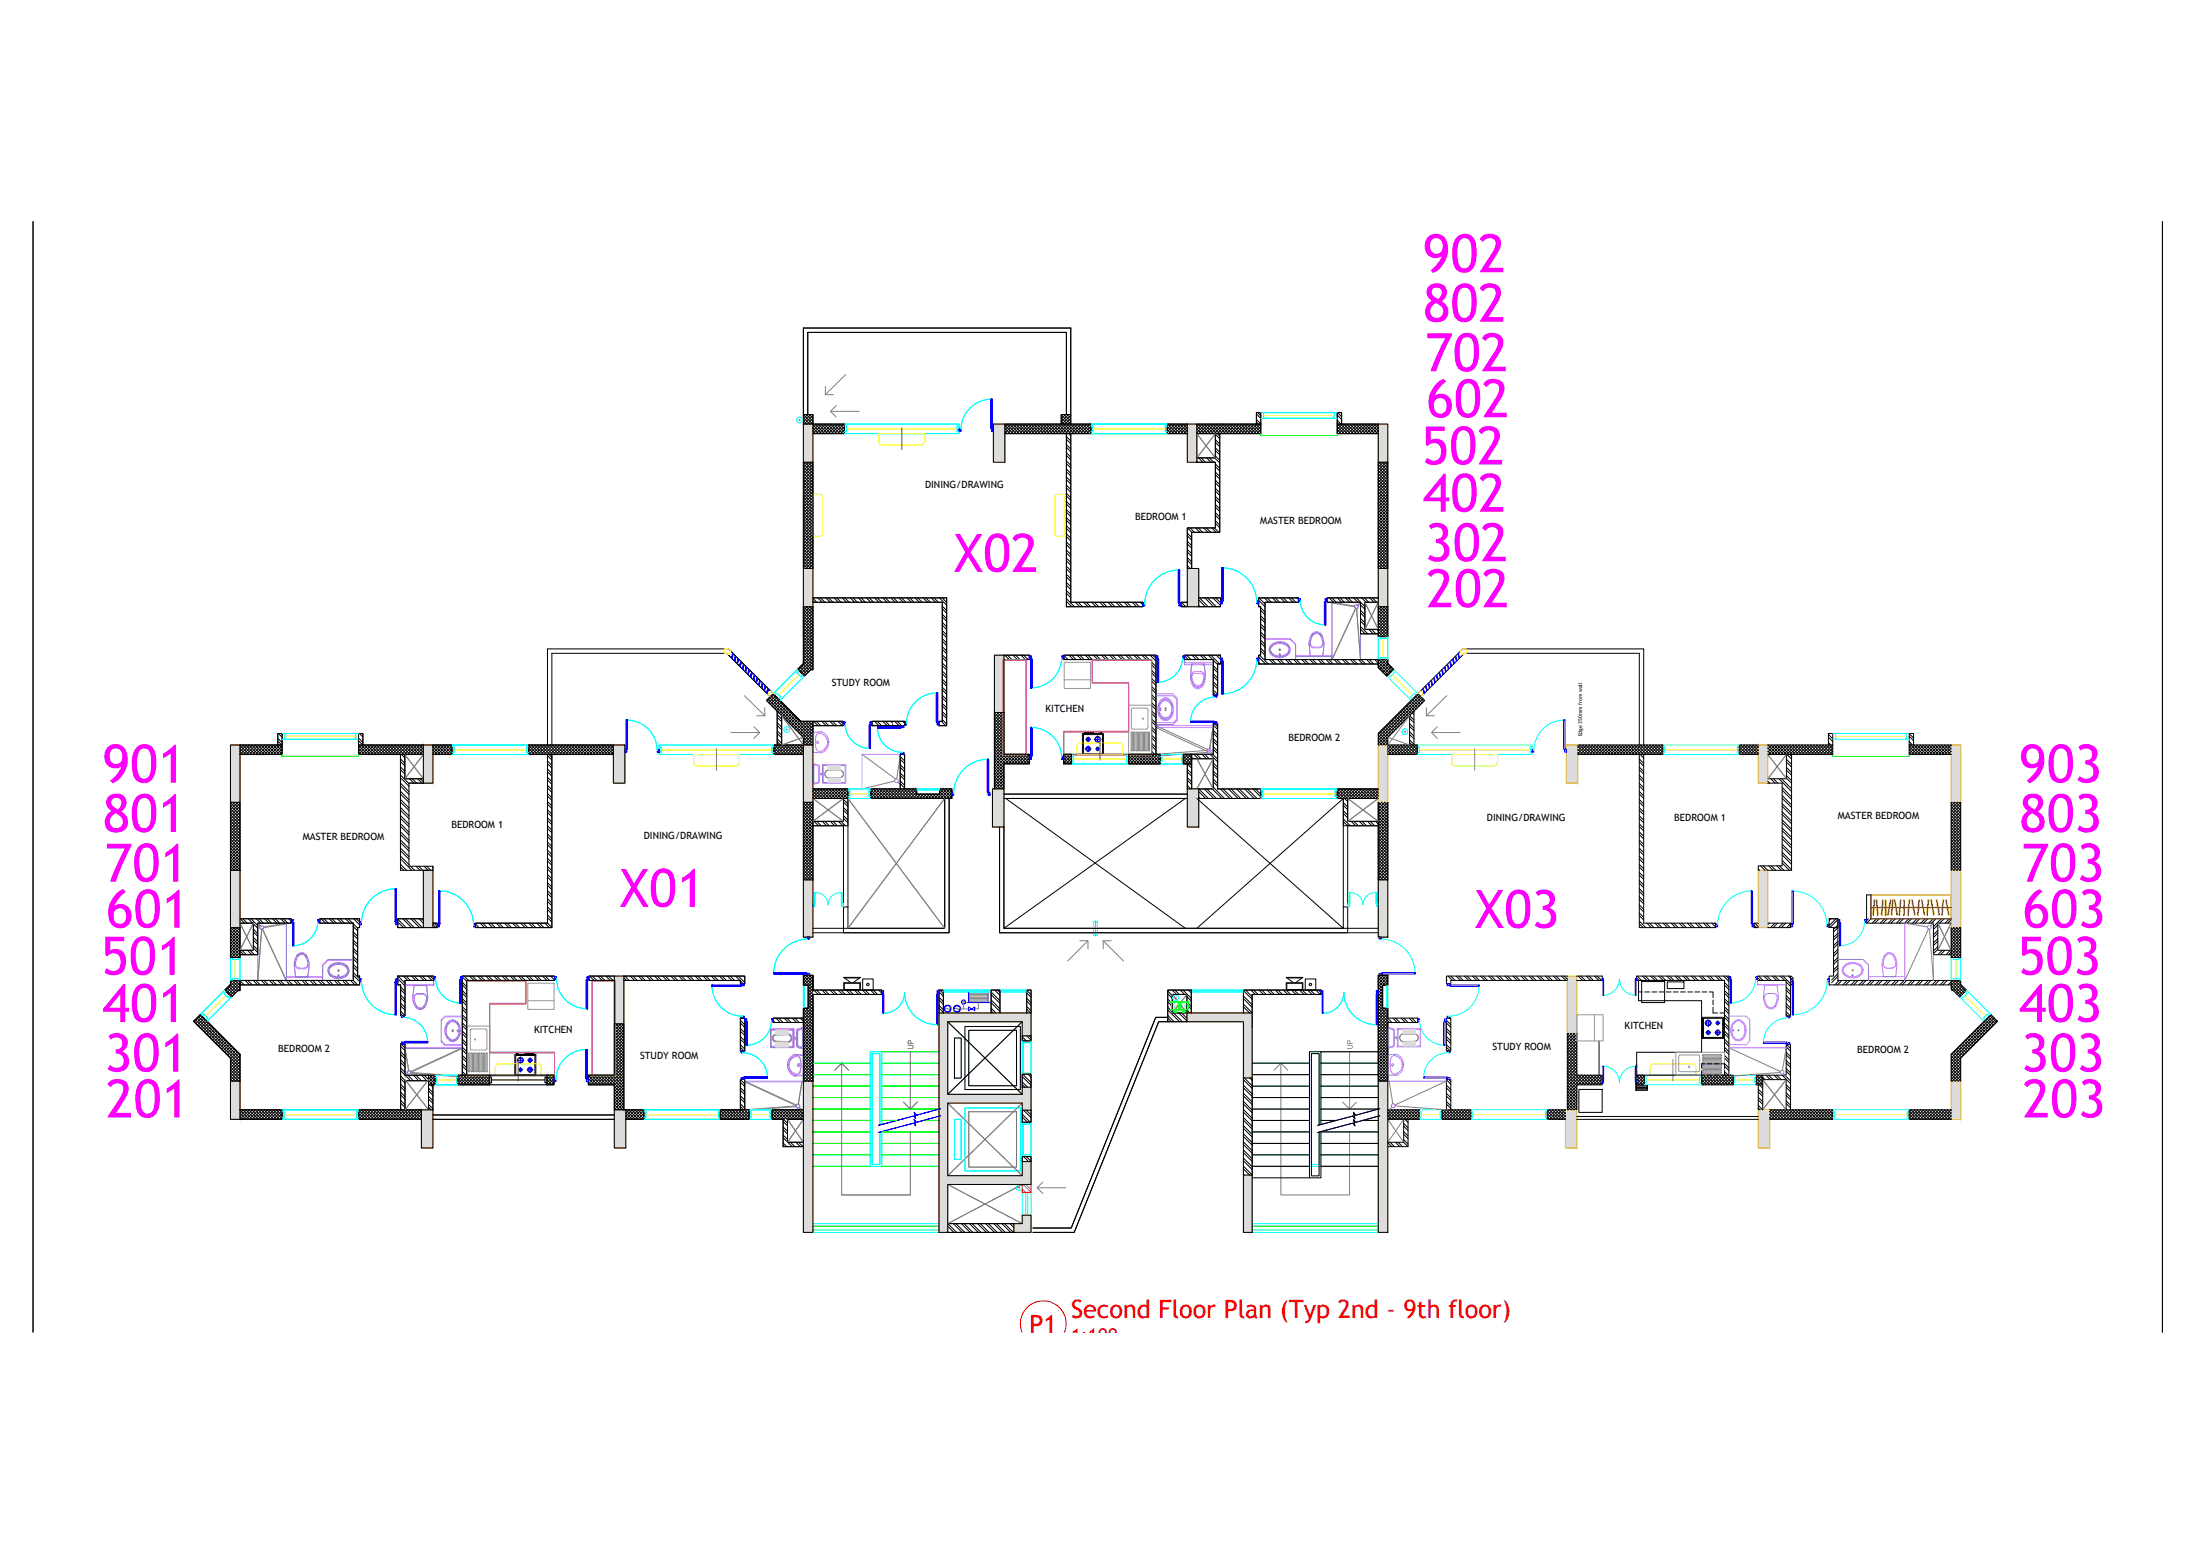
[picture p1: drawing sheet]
<svg xmlns="http://www.w3.org/2000/svg" width="1189mm" height="841mm" viewBox="0 0 1189 841" stroke-linecap="round" stroke-linejoin="round" font-family="sans-serif">
<defs><g id="words">
<g font-size="28.7" fill="#f0f">
<text x="771" y="147">902</text>
<text x="771" y="174">802</text>
<text x="772" y="201">702</text>
<text x="773" y="226">602</text>
<text x="770" y="252">502</text>
<text x="771" y="277">402</text>
<text x="772" y="304">302</text>
<text x="517" y="310">X02</text>
<text x="773" y="329">202</text>
<text x="55" y="424">901</text>
<text x="1094" y="424">903</text>
<text x="55" y="451">801</text>
<text x="1094" y="451">803</text>
<text x="57" y="477">701</text>
<text x="1095" y="477">703</text>
<text x="336" y="491">X01</text>
<text x="57" y="502">601</text>
<text x="799" y="503">X03</text>
<text x="1095" y="502">603</text>
<text x="55" y="528">501</text>
<text x="1093" y="528">503</text>
<text x="55" y="553">401</text>
<text x="1094" y="553">403</text>
<text x="57" y="580">301</text>
<text x="1095" y="580">303</text>
<text x="57" y="605">201</text>
<text x="1095" y="605">203</text>
</g>
<g font-size="13.7" fill="#f00">
<text x="580" y="714">Second Floor Plan (Typ 2nd - 9th floor)</text>
<text x="558" y="722">P1</text>
</g>
<text font-size="10.2" fill="#f00" x="580" y="727">1:100</text>
<g font-size="5.4">
<text x="501" y="264">DINING/DRAWING</text>
<text x="615" y="282">BEDROOM 1</text>
<text x="683" y="284">MASTER BEDROOM</text>
<text x="450" y="371">STUDY ROOM</text>
<text x="566" y="386">KITCHEN</text>
<text x="698" y="401">BEDROOM 2</text>
<text x="995" y="443">MASTER BEDROOM</text>
<text x="245" y="448">BEDROOM 1</text>
<text x="805" y="444">DINING/DRAWING</text>
<text x="907" y="444">BEDROOM 1</text>
<text x="164" y="455">MASTER BEDROOM</text>
<text x="349" y="455">DINING/DRAWING</text>
<text x="880" y="558">KITCHEN</text>
<text x="289" y="560">KITCHEN</text>
<text x="151" y="570">BEDROOM 2</text>
<text x="808" y="569">STUDY ROOM</text>
<text x="347" y="573">STUDY ROOM</text>
<text x="1006" y="570">BEDROOM 2</text>
</g>
<text font-size="2.8" x="857" y="399" transform="rotate(-90 857 399)">Edge 350mm from wall</text>
</g></defs>
<!-- layer: A-Wall Patt -->
<g fill="none" stroke="#000" stroke-width=".54">
<path d="M18 120v601M1171 120v601M440 232l3 3M440 233l2 2M441 230h-1l5 5M442 230l5 5M442 230l-2 2M443 230l5 5M444 230l-4 3M445 230l5 5M446 230l-6 5M446 230l6 5"/>
<path d="M447 230l-5 5M448 230l5 5M449 230l-5 5M450 230l5 5M450 230l-5 5M451 230l6 5M452 230l-5 5M453 230l4 4M454 230l-5 5M455 230l2 2M455 230l-5 5M456 230l1 1"/>
<path d="M457 230l-5 5M457 231l-3 4M457 233l-2 2M457 234v1M544 230l5 5M544 232l3 3M544 234l1 1M545 230l5 5M546 230l-2 1M547 230l5 5M548 230l-4 3M549 230l5 5"/>
<path d="M549 230l-5 5M550 230l5 5M551 230l-5 5M552 230l5 5M552 230l-5 5M553 230l6 5M554 230l-5 5M555 230l5 5M556 230l-5 5M557 230l5 5M557 230l-5 5M558 230l6 5"/>
<path d="M559 230l-5 5M560 230l5 5M561 230l-5 5M562 230l5 5M562 230l-5 5M563 230l6 5 5-5M564 230l-5 5M565 230l5 5M566 230l-6 5M567 230l5 5M567 230l-5 5M568 230l5 5"/>
<path d="M569 230l-5 5M570 230l5 5M571 230l-6 5M572 230l5 5M572 230l-5 5M573 230l5 5M575 230l5 5M576 230l-6 5M576 230l6 5M577 230l-5 5M578 238l2 2M578 236l2 3"/>
<path d="M578 230l5 5M579 230l-5 5M579 235l1 1M580 230l5 5M580 230l-5 5M581 230l6 5M582 230l-5 5M583 230l5 5M584 230l-5 5M585 230l5 5M585 230l-5 5M586 230l5 4-1 1"/>
<path d="M587 230l-5 5M588 230l3 2-3 3M589 230l-5 5M590 230l1 1-4 4M590 230l-5 5M632 231l4 4M632 233l2 2M632 234l1 1M632 230l6 5M633 230l-1 1M634 230l5 5M635 230l-3 2"/>
<path d="M636 230l5 5M636 230l-4 4M637 230l6 5M638 230l-5 5M639 230l4 4M640 230l-5 5M641 230l2 2M641 230l-5 5M642 230h1M643 230l-5 5M643 231l-4 4M643 233l-2 2"/>
<path d="M643 235h.1M648 231l4 4M648 232l3 3M648 234l1 1M649 230l5 5M650 230l-2 1M651 230l5 5M651 230l-3 3M652 230l5 5M653 230l-5 4M654 230l5 5M655 230l-6 5"/>
<path d="M655 230l6 5M656 230l-5 5M657 230l5 5M658 230l-5 5M658 240l3 2M658 235l3 3M658 238l3 2M659 230l5 5M659 230l-5 5M659 235l2 1M660 230l6 5M661 230l-5 5"/>
<path d="M662 230l5 5M663 230l-5 5M664 230l5 5M664 230l-5 5M665 230l6 5M666 230l-5 5M667 230l5 5M668 230l-5 5M669 230l5 5M669 230l-5 5M670 230l5 5M671 230l-5 5"/>
<path d="M672 230l5 5M673 230l-6 5M674 230l5 5M674 230l-5 5M675 230l5 5M676 230l-5 5M677 230l5 5M678 230l-6 5M679 230l4 4M679 230l-5 5M680 230l3 2M680 229l1 1"/>
<path d="M680 224l3 3M680 227l3 3M681 230l-5 5M681 223l2 2M682 230l1 1M682 230l-5 5M683 231l-4 4M683 233l-2 2M683 234l-1 1M435 251l5 5M435 253l5 5-5 5M435 255l5 5-5 5"/>
<path d="M435 256l5 5M435 258l5 5M435 259l5 6M436 250l4 5M436 250l-1 2M438 250l2 3M438 250l-3 3M439 250l1 1-5 6M440 250l-5 5M440 253l-5 5M440 255l-5 5M440 256l-5 5"/>
<path d="M578 241l2 2M578 260l2 2M578 255l2 3M578 251l2 2M578 247l2 2M578 242l2 3M578 258l2 3M578 254l2 2M578 250l2 2M578 245l2 3M648 250h1M649 248l2 2"/>
<path d="M651 248l2 2M653 248l3 2M655 248l2 2M658 248l3 3M658 257l3 2M658 253l3 2M658 244l3 2M658 256l3 2M658 251l3 3M658 247l3 2M658 242l3 3M435 271l5 5"/>
<path d="M435 261l5 5-5 5M435 263l5 5-5 5M435 264l5 6M435 266l5 5M435 268l5 5-5 5M435 269l5 6M435 273l5 5M435 274l5 5M435 276l5 5-5 5M435 278l5 5M435 279l5 5M440 261l-5 5"/>
<path d="M440 263l-5 5M440 264l-5 6M440 269l-5 6M440 271l-5 5M440 274l-5 6M440 276l-5 5M440 278l-5 5M440 279l-5 5M578 277l2 3M578 273l2 2M578 269l2 2M578 264l2 3"/>
<path d="M578 276l2 2M578 271l2 3M578 267l2 3M578 263l2 2M658 279l3 2M658 275l3 2M658 270l3 3M658 266l3 2M658 262l3 2M658 278l3 2M658 273l3 3M658 269l3 2"/>
<path d="M658 264l3 3M658 260l3 2M435 297l5 5-5 6M435 281l5 5M435 283l5 5-5 5M435 284l5 5M435 286l5 5M435 287l5 6M435 289l5 5-5 5M435 291l5 5-5 5M435 292l5 6M435 294l5 5"/>
<path d="M435 296l5 5-5 5M435 299l5 5M440 283l-5 5M440 284l-5 5M440 286l-5 5M440 289l-5 5M440 291l-5 5M440 292l-5 6M440 297l-5 6M440 299l-5 5M578 299l2 3M578 295l2 2"/>
<path d="M578 291l2 2M578 286l2 3M578 282l2 2M578 298l2 2M578 293l2 3M578 289l2 2M578 285l2 2M578 280l2 3M643 299l2 2M643 295l2 2M643 290l2 3M643 297l2 3"/>
<path d="M643 293l2 3M643 289l2 2M643 286l3 2M645 286l2 2M648 286l2 2M649 286l2 2M652 286l2 2M653 286l3 2M656 286l3 2M658 286l2 2M658 283l3 3M658 282l3 2"/>
<path d="M435 301l5 5M435 302l5 5M435 304l4 4M435 306l2 2M435 307l1 1M440 304l-4 4M440 306l-2 2M440 307v1M578 317l2 2M578 312l2 3M578 308l2 2M578 304l2 2"/>
<path d="M578 320l2 2M578 315l2 3M578 311l2 2M578 307l2 2M578 302l2 3M643 302l2 2M643 308h.1M643 303l2 3M643 306l2 2M435 334l5 5-5 5M435 329l5 5M435 330l5 5"/>
<path d="M435 332l5 5-5 5M435 335l5 5M435 337l5 5M435 338l5 6M436 329h-1M437 329l3 3M437 329l-2 2M438 329l2 1M439 329l-4 3M440 329h.1M440 326h1M440 324l2 2"/>
<path d="M440 329l-5 5M440 330l-5 6M440 332l-5 5M440 334l-5 5M440 335l-5 5M443 324l2 2M444 324l3 2M447 324l3 2M449 324l2 2M452 324l2 2M453 324l3 2M456 324l2 2"/>
<path d="M458 324l2 2M461 324l2 2M462 324l2 2M465 324l2 2M466 324l3 2M469 324l3 2M471 324l2 2M474 324l2 2M475 324l3 2M478 324l2 2M480 324l2 2M482 324l3 2"/>
<path d="M484 324l2 2M487 324l2 2M488 324l3 2M491 324l3 2M493 324l2 2M496 324l2 2M497 324l2 2M500 324l2 2M501 324l3 2M504 324l3 2M506 324l2 2M509 324l4 4"/>
<path d="M510 324l3 2M510 334l3 2M510 337l3 2M510 328l3 3M510 339l3 2M510 330l3 2M510 333l3 2M578 326l3 3M578 321l2 3M578 324l4 5M582 326l3 3M584 326l2 3"/>
<path d="M587 326l2 3M588 326l3 3M591 326l3 3M593 326l2 3M596 326l2 3M597 326l3 3M600 326l2 3M602 326l2 3M604 326l3 3M606 326l2 3M609 326l2 3M610 326l3 3"/>
<path d="M613 326l3 3M615 326l2 3M618 326l1 2M640 327l1 2M640 326l2 3M643 326h.1M649 325l4 4M649 328l1 1M650 324l4 5M653 324l4 5M654 324l5 5M657 324l4 4"/>
<path d="M658 324l3 2M435 360l4 3M435 340l5 5-5 5M435 342l5 5-5 5M435 347l5 5-5 5M435 348l5 5-5 6M435 343l5 6M435 345l5 5M435 350l5 5M435 352l5 5M435 353l5 5M435 355l5 5-5 5"/>
<path d="M435 357l5 5M435 358l5 5M440 340l-5 5M440 348l-5 6M440 355l-8 8M440 342l-5 5M440 343l-5 6M440 350l-5 5M440 357l-7 7M440 358l-6 7M510 352l3 2M510 350l3 3"/>
<path d="M510 341l3 3M510 356l3 2M510 347l3 3M510 343l3 2M510 359l3 2M510 355l3 2M510 346l3 2M544 355l3 2M546 355l2 2M549 355l2 2M550 355l2 2M553 355l2 2"/>
<path d="M554 355l3 2M557 355h1M576 356l1 1M576 355l2 2M579 355l2 2M580 355l3 2M583 355l3 2M585 355l2 2M588 355l2 2M589 355l3 2M592 355l3 2M594 355l2 2"/>
<path d="M597 355l2 2M598 355l2 2M601 355l2 2M602 355l3 2M605 355l3 2M607 355l2 2M610 355l2 2M611 355l3 2M614 355l2 2M616 355l2 2M618 355l3 2M620 355l2 2"/>
<path d="M623 355l3 3M624 359l2 2M624 355l2 2M642 355l2 2M643 355l2 2M646 355l2 2M647 355l2 2M650 355l2 2M651 355l3 2M654 355l3 2M656 355l5 5M657 358l2 2"/>
<path d="M659 355l2 2M660 355l1 1M416 379l24 24M417 378l23 23M418 377l22 23M418 376l22 22M419 376l-3 4M420 377l-4 4M421 378l-4 3M422 379l-4 3M423 379l-4 4M432 362l4 4"/>
<path d="M433 361l4 4M434 360l4 4M440 362l-1 1M510 378l3 2M510 360l3 3M510 377l3 2M510 368l3 2M510 374l3 2M510 369l3 3M510 365l3 2M510 372l3 3M510 363l3 3"/>
<path d="M624 378l2 2M624 373l2 3M624 369l2 2M624 364l2 3M624 360l2 2M624 376l2 3M624 372l2 2M624 367l2 3M624 363l2 2M657 375l1 1M657 371l2 2M657 366l2 3"/>
<path d="M657 362l2 2M657 374l2 2M657 369l2 3M657 365l2 2M657 360l2 3M421 397l2 3M421 393l2 2M421 388l2 3M421 396l2 2M421 391l2 3M421 387l2 2M423 380l-3 4"/>
<path d="M424 381l-3 4M425 382l-4 4M426 383l-4 3M427 383l-4 4M427 384l-3 4M428 385l-3 4M429 386l-4 4M430 387l-4 3M431 388l-4 3M432 388l-4 4M432 389l-3 4M433 390l-3 4"/>
<path d="M434 391l-4 4M435 391l5 5-5 5M435 399l4 4M436 391l-5 4M436 391l4 4-5 5M438 391l-6 5M438 391l2 2M439 391l-6 6M440 391h.1M440 391l-6 7M440 398l-5 5M440 399l-4 4"/>
<path d="M440 393l-5 6M441 391l2 2M442 391l3 2M445 391l2 2M447 391l2 2M449 391l3 2M451 391l2 2M454 391l2 2M455 391l2 1M472 392l1 1M474 391l2 2M475 391l3 2"/>
<path d="M478 391l2 2M480 391l2 2M482 391l1 1M483 392l1 1M485 391l2 2M486 391l2 2M489 391l1 1M510 391l2 2M510 387l3 2M510 382l3 3M510 390l3 2M510 385l3 3"/>
<path d="M510 381l3 2M539 393l5 5-5 5M539 396l5 5M539 386l5 5-5 5M539 388l5 5M539 389l5 6-5 5M539 391l5 5-5 5M539 394l5 5-5 6M539 398l5 5-5 5M539 399l5 5-5 6M539 386v1M540 386l4 4-5 5"/>
<path d="M541 386l-2 2M542 386l2 2-5 5M543 386l-4 4M543 386h1M544 386l-5 6M544 393l-5 5M624 400l2 2M624 395l2 3M624 391l2 2M624 386l2 3M624 382l2 2M624 398l2 2"/>
<path d="M624 394l2 2M624 389l2 3M624 385l2 2M624 381l2 2M657 397l2 2M657 393l2 2M657 400l2 2M657 396l2 2M658 392l1 2M419 405l4 4M419 406l2 3M419 408l1 1"/>
<path d="M420 403l5 6 5-6M420 403l-1 1M421 402l7 7M421 400l2 3M421 403l5 6M421 403l-2 3M423 403l-4 4M424 403l6 6M425 403l-5 6M426 403l5 6 4-4M426 403l-5 6M428 403l5 6 2-3"/>
<path d="M428 403l-5 6M429 403l6 6M431 403l4 5M431 403l-5 6M433 403l2 3M433 403l-5 6M434 403l1 1M435 403l-6 6M435 408l-1 1M435 401l3 2M435 403h1M440 401l-2 2"/>
<path d="M488 420l2 2M488 416l2 2M488 411l2 3M488 419l2 2M488 414l2 2M488 410l2 2M489 408l1 1M539 419l5 5-3 3M539 409l5 5-5 5M539 401l5 5-5 5M539 402l5 6M539 404l9 10"/>
<path d="M539 406l7 8M539 407l6 7M539 411l5 5M539 412l5 6-5 5M539 414l5 5-5 5M539 416l5 5-5 5M539 417l5 5M544 401l-5 5M544 408l-5 5M544 416l-5 5M544 414l6-6 5 6M546 414l5-6 5 6"/>
<path d="M548 408l5 6M548 408l-9 10M550 414l-5-6-6 7M551 414l-5-6-7 8M558 412l-4-4-5 6M558 410l-2-2-5 6M558 413l-5-5-5 6M558 409l-5 5M558 410l-4 4M558 412l-2 2M576 409l4 4M576 410l3 4"/>
<path d="M576 412l2 2M577 408l3 3M578 408l-2 2M580 410l-1-2-3 4M580 409l-4 4M580 411l-3 3M580 412l-1 2M611 409l1-1 5 6M611 409l5 5M611 411l3 3M611 413l1 1M612 414l5-6 5 6"/>
<path d="M614 414l5-6 5 6M614 408l5 6M614 408l-3 3M615 408l6 6M616 408l-5 5M620 408l6 6M621 408l-6 6M622 408l5 6M622 408l-5 6M624 404l2 2M624 407l4 5M624 402l2 3"/>
<path d="M625 408l-5 6M628 413l-4-5-5 6M628 410l-1-2-5 6M628 409l-4 5M628 410l-3 4M628 412l-1 2M641 411l3 3M641 410l1-2 3 4M641 409l4 5M641 413l1 1M643 418l2 2M643 414l2 2"/>
<path d="M643 417l2 2M643 408l2 3M644 408l-3 3M645 414v1M645 408v1M645 408l-4 5M645 410l1 1M645 410l-3 4M645 412l-2 2M645 413v1M647 408l2 3M648 408l2 3"/>
<path d="M651 408l2 3M653 408l2 3M655 408l4 5M657 408l2 3M657 419l2 2M657 415l2 2M657 406l2 2M657 401l2 3M657 418l2 2M657 413l2 3M657 404l2 3M435 435l5 5"/>
<path d="M435 437l5 5M435 438l5 5-5 6M435 440l5 5M436 434l-1 1M436 434l4 4M438 434l-3 3M438 434l2 3-5 5M439 434l-4 5M440 434v1M440 430l3 2M440 432h1M440 435l-5 5"/>
<path d="M440 439l-5 5M441 427l5 5M442 427l-2 2 4 3M442 427l5 5M443 427l-3 3M444 427l5 5M445 427l-5 5M446 427l5 5M447 427l-5 5M447 427l5 5M448 427l-5 5M449 427l5 5"/>
<path d="M450 427l-5 5M451 427l5 5M452 427l-6 5M452 427l5 5M453 427l-5 5M454 427l5 5M455 427l-5 5M455 427l4 4M457 427l-6 5M457 439l2 2M457 434l2 3M457 437l2 3"/>
<path d="M457 433l2 2M457 427l2 2-3 3M458 427l-5 5M459 427v1l-4 4M459 432h.1M459 431l-1 1M472 427h.1M473 427l5 5 5-5M473 427l-1 2M475 427l5 5 5-5M475 427l-3 4M476 427l5 5 6-5"/>
<path d="M477 427l-5 5M478 427l5 5 5-5M478 427l-5 5-1-1M479 427l6 5M480 427l-5 5-3-3M481 427l5 5 6-5M482 427l-6 5-4-4M483 427l5 5 5-5M484 427l6 5 5-5M486 427l5 5 5-5M488 424l2 3M488 423l2 2"/>
<path d="M488 427l5 5M489 427l6 5 2-2M490 427l-5 5M491 427l5 5 3-2M493 427l5 5 2-2M494 427l3 2M496 427l1 1M497 429l-4 3M497 430l2 2M499 430l2 2 3-2 2 2 2-2M500 430l3 2 2-2M502 430l-2 2"/>
<path d="M502 430l2 2 3-2M505 430l3 2M509 429l4 3 3-2M509 427l5 5M510 427l-1 1M511 427l5 5M511 427l-2 3M512 427l4 3M513 427l-5 5M514 427l2 2M515 427l-6 5-2-2M516 431l-2 1"/>
<path d="M516 428l-5 4-2-2M539 421l5 5-2 1M539 422l5 5M539 424l3 3M539 426l1 1M539 427h.1M544 423l-5 4M643 422l2 3M643 427h.1M643 425l2 2M643 421l2 2M649 429l4 3"/>
<path d="M649 432h1M649 427l5 5M652 427l5 5M654 427l5 5M657 427l5 5M657 423l2 3M657 426l6 6M657 422l2 2M661 427l5 5M662 427l6 5M665 427l6 5M667 427l5 5"/>
<path d="M670 427l5 5M671 427l5 5M674 427l5 5M676 427l5 5M679 427l4 5M680 427l3 3M435 441l5 6M435 443l5 5M435 445l5 5M435 446l5 6M435 448l5 5M435 450l5 5"/>
<path d="M435 451l5 5M435 453l5 5M435 455l5 5M435 456l5 5M435 458l5 5M435 460l5 5-5 5M440 440l-5 5M440 442l-5 5M440 445l-5 5M440 447l-5 5M440 448l-5 6M440 450l-5 5"/>
<path d="M440 452l-5 5M440 453l-5 6M440 455l-5 5M440 457l-5 5M440 458l-5 5M440 460l-5 5M440 447h.1M441 445l2 2M442 445l3 2M445 445l3 2M447 445l2 2M450 445l2 2"/>
<path d="M451 445l3 2M454 445l2 2M456 445l2 2M457 442l2 2M457 443l2 3M435 461l5 5M435 463l5 5M435 464l5 6M435 466l5 5-5 5M435 468l5 5M435 469l5 6M435 471l5 5"/>
<path d="M435 473l4 3M435 474l2 2M435 476h1M440 462l-5 5M440 463l-5 5M440 467l-5 5M440 468l-5 5M440 470l-5 5M440 473l-3 3M440 475l-1 1M440 476h.1M958 500v1"/>
<path d="M961 500l-2 2M963 500l-3 2M966 500l-3 2M967 500l-2 2M992 498h-1M994 498l-3 3M995 498l-4 4M970 500l-2 2M970 502h-1M995 501l-2 2M995 505l-2 3M995 510l-2 2"/>
<path d="M995 514l-2 2M995 518l-2 3M995 502l-2 3M995 507l-2 2M995 511l-2 3M995 516l-2 2M995 520l-2 2M509 537l2 3M509 536l2 2M537 539l5 4M537 537l5 5M539 536l3 3"/>
<path d="M540 536l2 2M556 538l2 2M556 536l2 3M995 523l-2 2M995 527l-3 4M995 524l-2 3M995 529l-3 3M996 531l-2 2M998 531l-3 2M1000 531l-2 2M1002 531l-2 2M1005 531l-2 2"/>
<path d="M1006 531l-2 2M1009 531l-2 2M1011 531l-3 2M1014 531l-3 2M1015 531l-2 2M1018 531l-2 2M1020 531l-3 2M1022 531l-2 2M1024 531l-2 2M1027 531l-3 2M1028 531l-2 2M1031 531l-2 2"/>
<path d="M1033 531l-3 2M1036 531l-3 2M1037 531l-2 2M1040 531l-2 2M1041 531l-2 2M1044 531l-2 2M1046 531l-3 2M1049 531l-3 2M1050 531l-2 2M1053 531l-2 2M1055 531l-3 2M1057 532l-2 1"/>
<path d="M1057 533h.1M509 544l2 3M509 546l2 2M509 542l2 2M509 540l2 2M537 546l2 3M537 547l1 2M537 543l5 5M537 542l5 4M556 541l2 2M556 546l2 3M556 542l2 2"/>
<path d="M556 545l2 2M554 563v1M554 561l2 3M556 561l2 2M558 561v1M554 587l1 2M554 583l4 5M554 586l3 3M554 582l4 4M557 582l1 1M558 582h.1M554 605l2 3"/>
<path d="M554 603l4 5M554 601l4 4M556 601l2 3M554 629h.1M554 626l3 3M556 626l2 3M513 664l4 3M513 667h1M513 663l5 4M516 663l5 4M518 663l5 4M521 663l4 4"/>
<path d="M522 663l5 4M525 663l5 4M527 663l4 4M529 663l5 4M531 663l5 4M534 663l5 4M535 663l5 4M538 663l5 4M540 663l4 4M543 663l4 4M544 663l5 4M547 663l2 2"/>
<path d="M548 663h1"/>
</g>
<!-- layer: S-Conc Patt -->
<g fill="#dcdcdc" stroke="#dcdcdc" stroke-width=".54">
<path d="M848 622h6z"/>
<path d="M848 601l6 21h-6z"/>
<path d="M333 622h6z"/>
<path d="M333 601l6 21h-6z"/>
<path d="M549 663l9 4v-4zM549 663l9 4h-9z"/>
<path d="M554 658l4 5v-5zM554 658l4 5h-4z"/>
<path d="M1057 585l5 21v-21zM1057 585l5 21h-5z"/>
<path d="M1057 403l5 31v-31zM1057 403l5 31h-5z"/>
<path d="M1057 471l5 31v-31zM1057 471l5 31h-5z"/>
<path d="M952 403l6 21v-21zM952 403l6 21h-6z"/>
<path d="M952 471l6 31v-31zM952 471l6 31h-6z"/>
<path d="M952 601l7 21v-21zM952 601l7 21h-7z"/>
<path d="M848 601l6 21v-21zM848 601h6z"/>
<path d="M849 529l5 31v-31zM849 529l5 31h-5z"/>
<path d="M848 403l7 21v-21zM848 403l7 21h-7z"/>
<path d="M746 585l6 82v-82zM746 585l6 82h-6z"/>
<path d="M746 476l6 32v-32zM746 476l6 32h-6z"/>
<path d="M746 230l6 20v-20zM746 230l6 20h-6z"/>
<path d="M746 308l6 21v-21zM746 308l6 21h-6z"/>
<path d="M643 427l6 21v-21zM643 427l6 21h-6z"/>
<path d="M538 427l6 21v-21zM538 427l6 21h-6z"/>
<path d="M539 355l5 31v-31zM539 355l5 31h-5z"/>
<path d="M435 230l5 20v-20zM435 230l5 20h-5z"/>
<path d="M435 308l5 21v-21zM435 308l5 21h-5z"/>
<path d="M125 585l5 21v-21zM125 585l5 21h-5z"/>
<path d="M125 403l5 31v-31zM125 403l5 31h-5z"/>
<path d="M125 471l5 31v-31zM125 471l5 31h-5z"/>
<path d="M229 471l5 31v-31zM229 471l5 31h-5z"/>
<path d="M228 601l6 21v-21zM228 601l6 21h-6z"/>
<path d="M333 601l6 21v-21zM333 601h6z"/>
<path d="M333 529l5 25v-25zM333 529l5 25h-5z"/>
<path d="M435 585l5 82v-82zM435 585l5 82h-5z"/>
<path d="M435 476l5 32v-32zM435 476l5 32h-5z"/>
<path d="M673 636l5 31v-31zM673 636l5 31h-5z"/>
<path d="M673 553l5 31v-31zM673 553l5 31h-5z"/>
<path d="M643 549l35 4v-4zM643 549l35 4h-35z"/>
<path d="M746 403l6 31v-31zM746 403l6 31h-6z"/>
<path d="M435 403l5 31v-31zM435 403l5 31h-5z"/>
<path d="M643 230l5 20v-20zM643 230l5 20h-5z"/>
<path d="M643 308l6 21v-21zM643 308l6 21h-6z"/>
<path d="M538 230l6 20v-20zM538 230l6 20h-6z"/>
<path d="M229 403l5 21v-21zM229 403l5 21h-5z"/>
<path d="M332 403l6 21v-21zM332 403l6 21h-6z"/>
<path d="M509 641l4 26v-26zM509 641l4 26h-4z"/>
<path d="M509 637l49 4v-4zM509 637l49 4h-49z"/>
<path d="M554 629l4 8v-8zM554 629l4 8h-4z"/>
<path d="M509 597l4 40v-40zM509 597l4 40h-4z"/>
<path d="M554 597l4 4v-4zM554 597l4 4h-4z"/>
<path d="M509 593l49 4v-4zM509 593l49 4h-49z"/>
<path d="M554 589l4 4v-4zM554 589l4 4h-4z"/>
<path d="M509 553l4 40v-40zM509 553l4 40h-4z"/>
<path d="M554 553l4 8v-8zM554 553l4 8h-4z"/>
<path d="M509 549l49 4v-4zM509 549l49 4h-49z"/>
</g>
<!-- layer: S-Concrete -->
<g fill="none" stroke="#ffbf00" stroke-width=".54">
<path d="M435 230h5v20h-5zM538 230h6v20h-6zM643 230h5v20h-5zM746 230h6v20h-6zM435 308h5v21h-5zM643 308h6v21h-6zM746 308h6v21h-6zM539 355h5v31h-5zM125 403h5v31h-5zM229 403h5v21h-5zM332 403h6v21h-6zM435 403h5v31h-5z"/>
<path d="M746 403h6v31h-6zM848 403h7v21h-7zM952 403h6v21h-6zM1057 403h5v31h-5zM538 427h6v21h-6zM643 427h6v21h-6zM125 471h5v31h-5zM229 471h5v31h-5zM435 476h5v32h-5zM746 476h6v32h-6zM952 471h6v31h-6zM1057 471h5v31h-5z"/>
<path d="M333 529h5v25h-5zM849 529h5v31h-5zM509 549h49v12h-4v-8h-41v40h41v-4h4v12h-4v-4h-41v40h41v-8h4v12h-45v26h-4zM643 549h35v35h-5v-31h-30zM125 585h5v21h-5zM435 585h5v82h-5zM746 585h6v82h-6zM1057 585h5v21h-5zM228 601h6v21h-6zM333 601h6v21h-6zM848 601h6v21h-6zM952 601h7v21h-7z"/>
<path d="M673 636h5v31h-5zM554 658h4v9h-9v-4h5z"/>
</g>
<!-- layer: I-Slabs -->
<path d="M543 357h13v51h-13zM592 357h32v51h-48v-12h35v-26h-19zM253 531h32v12h-20v27h35v12h-47zM321 531h12v51h-12z" fill="none" stroke="#b85c73" stroke-width=".54"/>
<!-- layer: A-Wall Sec -->
<g fill="none" stroke="#000" stroke-width=".54">
<path d="M440 230h17v5h-17M544 230h47v5h-11v91h39v3h-41v-94h-34M643 230h-11v5h11M648 230h32v-7h3v12h-22v53h-16v20M648 235h10v13h-10M746 230h-19v-7h-3v12h22M435 250v58M440 250v58M648 250h10v36h-15v22M746 250v58M752 250v58M435 329v30l-3 3 4 4 3-3h1v-34"/>
<path d="M440 324h73v69h-4v-2h1v-65h-70M643 326h-3v3h3M649 324h12v5h-12M682 324h21v2h-18v31h67v2l3 3-4 4-5-5v-1h-64v-5h1v-26h-1zM746 324h-27v2h18v17h9v2h6v-16M746 326h-7v15h7v-12M544 355h14v2h-14M657 376v-19h-15v-2h19v5h-2v16M490 391h-18v2h18M657 392v16h-16v6h4M659 392v35h24v5h-34M763 387v16h-11v-4l20-20-4-3-22 21v6"/>
<path d="M766 385v18M130 403h23M150 403v-6h3v12h-23M194 403h35M197 403v-6h-3v12h35M217 409v53M219 409v13h10M234 403h11v6h-11M297 409v91h-39v2h41v-93M332 403h-46v6h46M421 403v-18l-6-6 4-3 15 15h23v2h-17v10M423 403v-16l12 12v4h-16v6h16"/>
<path d="M488 408h2v19h7v3h12v-3h7v5h-44v-5h16zM624 408v-51h-48v-2h50v53M628 408v6M643 414v13M645 411h12v16h-8M645 408v19M768 403v6h-16M855 403h46v6h-46M888 409v93h41v-2h-39v-91M952 403h-10v6h10M958 403h35M968 409v13h-10"/>
<path d="M990 403v-6h3v12h-35M1034 403v-6h2v6M1057 403h-23v6h23M125 435v36M130 435v36M222 424h7M435 434v42M440 432h17v13h-17v-11M440 427h19v20h-19v29M728 432v15h18M730 432v13h16M746 427h-22v5h22"/>
<path d="M746 434v42M752 434v42M958 424h7v45h-13v2M1057 434v37M1062 434v37M234 469v2M958 471h12M130 498h28v2h-18v17h-10v2h-5v-17M130 500h7v15h-7v-13M229 498h-14v4h14M234 500h3v2h-3M952 500h-2v2h2"/>
<path d="M958 500h12M991 498h4v33h67v2l3 3-4 4-4-5v-4M1011 498v2h36v17h10M1013 498h44M1057 500h-7v15h7M958 502h12M993 502v27h-2v4h66M1057 502v17h5v-17M125 531h66v-31h-18v-2h22v4h-1v27h1v4h-65v3h-1l-4 4-3-4 3-3zM333 529h-14v2h14M338 529h65v4h-2v-2h-63M440 536v-8h-5v6h3v12h-3v5h-16v3h16v31"/>
<path d="M440 528v8M440 536h38v3h-38v46M849 529h-66v4h3v-2h63M854 529h14v2h-14M217 550v-17h-2v-4h20v2h-16v19M401 551h2v18h-2zM509 549v-13h2v13M537 549v-13h5v13M556 549v-13h2v13M673 549v-13h42v3h-37v10M768 551h-16v-5h-3v-12h3v-6h-6v57M768 554h-16v31"/>
<path d="M783 551h3v18h-3zM967 550v-19h-15v-2h18v21M217 565v36M219 565v17h17v5h-4M554 561v3h4v-3M967 566v16h-16v5h1v14M970 566v35M125 585v-12l-20-20 4-4 21 22v14M232 582v19M232 585h-13v16M234 587v14M248 582h17v5h-17z"/>
<path d="M250 582v-53h50v2h-47v51M296 582h4v5h-4zM319 582v5h14v14M554 589v-7h4v7M673 584v52M678 584v52M854 582h14v5h-14v14M886 582h5v5h-5zM936 582v-53h-50v2h48v51h-12v5h14M1057 585v-14l21-22 4 4-20 20v12M130 601h23v5h-23M228 601h-34v5h34"/>
<path d="M338 601h11v5h-10M403 601v-16h-2v16h-11v5h13M435 601h-17v5h6v15h11M435 606h-8v13h8M554 601v7h4v-7M752 601h17v5h-17M760 606v13h-8M763 606v15h-11M786 601v-16h-3v16h14v5h-14M848 601h-10v5h10M955 601v-16h12v16M959 601h34v5h-34"/>
<path d="M1057 601h-23v5h23M554 629v-3h4v3M513 667h36M513 663h36"/>
</g>
<!-- layer: A-Door -->
<g fill="none" stroke="#00f" stroke-width=".54">
<path d="M537 216h.1M537 216v16h1M537 216v16M519 232h1v2h-1zM537 232h1v2h-1zM638 309h1v18h-1zM662 308h1v17h-1zM619 327h1v1h-1zM639 327h1v1h-1zM661 325h1v2h-1zM681 325h1v2h-1zM703 324h1v2h-1z"/>
<path d="M717 326h1v12h-1zM718 324h1v2h-1zM558 355h1l-1 2zM558 357h1v16h-1M558 357v16M575 355h1v2h-1zM626 355h1v2h-1zM627 357h1v12h-1zM641 355h1v2h-1zM661 356h1v2h-1zM662 358h1v18h-1zM681 356h1v2h-1z"/>
<path d="M507 375h1M508 375h-1v16h2M508 375v16M558 373h1M339 390h1v16h-2M339 390v16M340 390h-1M490 391h1v2h-1zM508 391h1v2h-1zM558 394h1v16h-1M558 394v16M559 394h-1"/>
<path d="M847 390h1M848 390h-1v16h1M848 390v16M338 406h1v1h-1zM356 406h1v1h-1zM535 411v18zM558 410l1 1h-1zM575 410h1v1h-1zM830 406l1 1h-1zM848 406v1h-1zM516 429l1 2h-1zM535 429h1v2h-1z"/>
<path d="M158 498h1l-1 1zM158 499h1v13h-1zM172 498h1v1h-1zM195 499l1 2h-1zM214 481h1v18h-1zM215 499v2h-1zM238 482v18zM949 482v18zM971 482v18zM995 498h2l-1 1h-1zM996 499h1v13h-1zM1010 498h1v1h-1z"/>
<path d="M237 500h1v2h-1zM257 500h1v2h-2zM437 508h2v1l-2-1zM747 507h2v1l-2 1zM929 500h1v2h-1zM949 500h1v2h-1zM970 500h1v2h-1zM990 500h1v2h-1zM195 530h1l-1 2zM214 532h1v18h-1zM214 530h1v2zM235 529h1v1h-1z"/>
<path d="M249 530h1v13h-1zM249 529h1v1zM300 529h1v1h-1zM318 529h1v1h-1zM318 530v16v-16h1M386 533h15M386 533v1M401 533h2v1l-2-1zM401 533v1h-15v-1M419 527h18h-18zM437 527h2v1h-2zM478 537h1l-1 1z"/>
<path d="M508 537h1v1h-1zM715 537h1v1h-1zM716 538v11M717 538v11M745 537h1v1zM747 527h2v1h-2zM749 527h17h-17zM784 533h1l-1 1zM785 533v1h16v-1h-16M801 533v1M936 529h1v1h-1zM937 530h1v13h-1z"/>
<path d="M951 529h1v1h-1zM970 530h1v2h-1zM971 532v18zM990 530h1v2h-1zM318 546h.1M401 551l2-1v1h-2zM478 549v-11l1 11M508 555v-17v17M745 555v-17l1 17M784 550l1 1h-1zM317 568h1M318 568h-1v16h2"/>
<path d="M318 568v16M401 569h2v1h-2zM784 569h1v1h-1zM300 584h1v2h-1zM318 584h1v2h-1zM401 584h2v1h-2zM403 583h13v1h-13zM771 583h13v1h-13zM784 584h1v1h-1z"/>
</g>
<g fill="none" stroke="#0ff" stroke-width=".54">
<path d="M537 216a17 17 0 0 0-17 17M638 309a19 19 0 0 0-18 18M662 308a19 19 0 0 1 19 18M704 325a13 13 0 0 0 13 13M575 356a17 17 0 0 1-16 16M641 356a13 13 0 0 1-13 13M681 357a19 19 0 0 1-19 19M507 375a17 17 0 0 0-16 17M340 390a17 17 0 0 1 16 16M559 394a17 17 0 0 1 16 16M847 390a17 17 0 0 0-16 16M535 411a19 19 0 0 0-18 19"/>
<path d="M497 427h12M497 428h12M172 499a13 13 0 0 1-13 13M214 481a19 19 0 0 0-18 19M238 482a19 19 0 0 1 18 19M948 482a19 19 0 0 0-18 19M971 482a19 19 0 0 1 18 19M1010 499a13 13 0 0 1-13 13M438 509a19 19 0 0 0-19 18M748 509a19 19 0 0 1 18 18M196 531a19 19 0 0 0 18 19M236 530a13 13 0 0 0 13 13"/>
<path d="M301 530a17 17 0 0 0 17 16M386 534a17 17 0 0 0 16 16M435 534v12M436 534v12M511 536h26M511 537h26M542 536h14M542 537h14M645 536h28M645 537h28M751 534v12M752 534v12"/>
<path d="M801 534a17 17 0 0 1-16 16M951 530a13 13 0 0 1-13 13M990 531a19 19 0 0 1-19 19M478 549a11 11 0 0 0 12-12 18 18 0 0 0 18 18M716 549a11 11 0 0 0 12-12 18 18 0 0 0 18 18M317 568a17 17 0 0 0-16 17M402 570a13 13 0 0 1 14 13M554 564v1h4v-1M554 565v16M558 565v16M785 570a13 13 0 0 0-14 13M554 582v-1h4v1"/>
<path d="M554 608v1h4v-1M554 609v16M558 609v16M554 626v-1h4v1M554 646v12M556 646v12M557 646v12M558 646v12"/>
</g>
<!-- layer: A-Wall Sec -->
<g fill="#000">
<circle cx="457" cy="447" r=".2"/>
<circle cx="730" cy="447" r=".2"/>
</g>
<!-- layer: A-Window -->
<g fill="none" stroke="#0ff" stroke-width=".54">
<path d="M457 230h62v5h-62M457 231h1v3h-1M519 231h-1v3h1M591 231h1v3h-1M591 235h41M591 230h41M632 231h-1v3h1M683 223h1v4h-1M684 227h39M684 223h39M724 223h-1v4h1M746 345v12"/>
<path d="M748 345v1h3v-1M748 357v-1h3v1M752 345v12M420 376l1-1 2 2-1 2M432 362l-13 14M433 363l-1 1 2 2 1-1M436 366l-14 13M751 366l13 13M754 363l1 1-2 2-1-1M755 362l13 14M767 376l-1-1-2 2 1 2M153 397h1v3h-1"/>
<path d="M154 397h39M194 397h-1v3h1M993 397h1v3h-1M994 397h38M1034 397h-2v3h2M154 400h39M245 404h1v4h-1M245 409h41M245 403h41M286 404h-1v4h1M357 404h1v4h-1M419 403h-62v6h62"/>
<path d="M419 404h-1v4h1M580 410h1v3h-1M580 414h31M580 408h31M611 410h-1v3h1M628 410h1v2h-1M628 414h13M628 408h13M641 410h-1v2h1M768 403h62v6h-62M768 404h1v4h-1M830 404h-1v4h1"/>
<path d="M901 404h1v4h-1M901 409h41M901 403h41M942 404h-1v4h1M994 400h38M459 428h1v3h-1M459 432h13M459 427h13M472 428h-1v3h1M683 428h1v3h-1M683 432h41M683 427h41"/>
<path d="M724 428h-1v3h1M125 519v12M126 519v1h3v-1M130 519v12M1057 519v12M1058 519v1h3v-1M1062 519v12M122 536l-13 13M122 537l-1 1 3 2 1-1M125 540l-13 13M126 531v-1h3v1M1058 531v-1h3v1"/>
<path d="M1061 540l14 13M1064 537l1 1-2 2-1-1M1065 536l13 13M109 550l1-1 3 2-2 1M1078 550l-2-1-2 2 1 1M236 584v2M236 587h12M236 582h12M248 584h-1v2h1M265 583h1v3h-1M265 587h31M265 582h31"/>
<path d="M296 583h-1v3h1M891 583h1v3h-1M891 587h31M891 582h31M922 583h-1v3h1M939 584h1v2h-1M939 587h12M939 582h12M951 584h-1v2h1M153 602h1v3h-1M153 606h41M153 601h41"/>
<path d="M194 602h-1v3h1M349 602h1v3h-1M349 606h41M349 601h41M390 602h-1v3h1M406 602h1v3h-1M406 606h12M406 601h12M418 602h-1v3h1M769 602h1v3h-1M769 606h12M769 601h12"/>
<path d="M781 602h-1v3h1M797 602h1v3h-1M797 606h41M797 601h41M838 602h-1v3h1M993 602h1v3h-1M993 606h41M993 601h41M1034 602h-1v3h1M440 667h69M440 663h69M678 667h68"/>
<path d="M678 663h68"/>
</g>
<path d="M458 232h60M358 406h60M769 406h60" fill="none" stroke="#ff0" stroke-width=".59"/>
<!-- layer: A-Wall Ele -->
<g fill="none" stroke="#000" stroke-width=".54">
<path d="M417 377l-23-23h-95v49M419 376l-24-25h-98v52M768 376l24-25h98v52M770 377l23-23h95v49M512 432v71h-72M514 432v73h-74M544 430h99M544 432h99M541 448v57h205M544 448v55h202M632 551h-6l-46 114h-21M632 553h-4l-46 114h-23"/>
<path d="M234 606h99M234 604h99M854 606h98M854 605h98"/>
</g>
<!-- layer: A-Window -->
<g fill="none" stroke="#ff0" stroke-width=".54">
<path d="M592 232h39M684 225h39M749 346v10M433 365l-11 11M754 365l11 11M154 399h39M994 399h38M246 406h39M581 411h29M629 411h11M902 406h39M460 430h11"/>
<path d="M684 430h39M127 520v10M1059 520v10M122 539l-11 11M1064 539l11 11M236 585h11M266 585h29M892 585h29M940 585h10M154 604h39M350 604h39M407 604h10"/>
<path d="M770 604h10M798 604h39M994 604h39"/>
</g>
<!-- layer: A-Wall Ele -->
<path d="M683 235v1h41v-1M153 409v1h41v-1M993 409v1h41v-1" fill="none" stroke="#0f0" stroke-width=".54"/>
<!-- layer: A-Window -->
<path d="M440 664h69M440 666h69M678 664h68M678 666h68" fill="none" stroke="#0f0" stroke-width=".54"/>
<!-- layer: A-Detail Lines -->
<g fill="none" stroke="#808080" stroke-width=".54">
<path d="M721 326l13 2M734 329l-13 28M735 329l2 28M737 326l-2 2M739 326l7 15M746 326l-7 15M693 352h1M693 351v1M626 393l28 13M631 384h1M631 383v1M657 393l-2 12"/>
<path d="M219 409l10 13M229 409l-10 13M467 408l18 14M488 408l-2 14M648 411l9 16M654 406l-28 2M656 407l1 1M657 411l-9 16M958 409l10 13M968 409l-10 13M440 432l17 13M448 421a2.1 2.1 0 0 1-1-2 2.1 2.1 0 0 1 1-2h7a1.9 1.9 0 0 1 2 2 1.9 1.9 0 0 1-2 2h-6"/>
<path d="M457 432l-17 13M459 432l53 71M485 423l-18 4M486 424l2 1M512 432l-53 71M730 432l16 13M746 432l-16 13M130 500l7 15M137 500l-7 15M140 500l1 1M155 500l-12 2M1050 500l7 15"/>
<path d="M1057 500l-7 15M142 503l-2 28M142 503l13 28M183 525h1M183 525v1M245 558h1M245 558h.1M427 560a2.1 2.1 0 0 1 2 2 2.1 2.1 0 0 1-2 2h-7a1.9 1.9 0 0 1-1-2 1.9 1.9 0 0 1 1-2h7M513 553l41 40M525 558h26v30h-26zM554 553l-41 40M219 567l2 13"/>
<path d="M250 567l-28 13M452 580l4-4 4 4M456 576v71h37v-34M493 570v31l-4-4M219 585l13 16M221 581l-2 2M223 581l27 2M232 585l-13 16M403 585l28 13M431 599l-28 2M433 600l1 1M434 585l-2 13"/>
<path d="M497 597l-4 4M513 597l41 40M554 597l-41 40M955 585l12 16M967 585l-12 16M427 606l8 13M435 606l-8 13M525 602h26v30h-26zM752 606l8 13M760 606l-8 13"/>
</g>
<path d="M545 432l97 71M642 432l-98 71M648 432l80 71M728 432l-80 71" fill="none" stroke="#000" stroke-width=".54"/>
<!-- layer: A-Sanitory -->
<g fill="none" stroke="#9f7fff" stroke-width=".54">
<path d="M721 326v31v-2h-19M642 357v2h15M646 359h-1v6v3a4 4 0 0 0 4 4 4 4 0 0 0 4-4v-3l-1-6M685 346h14l3 3v8M689 349a6 6 0 0 1 10 3 6 6 0 0 1-10 3M689 349a3 3 0 0 0 0 6M689 349a5 5 0 0 1 9 3 5 5 0 0 1-5 3 5 5 0 0 1-5-4zM709 349h.1M709 349v-3a4 4 0 0 1 4-4 4 4 0 0 1 4 4v3M709 349l1 6h6l1-6M711 343a3 3 0 0 1 4 0 3 3 0 0 1 1 3 2.7 2.7 0 0 1-2 4h-2a2.9 2.9 0 0 1-2-4zM737 343v14"/>
<path d="M626 376h9l2 2v11l-2 2h-9M629 379a4 4 0 0 1 5 0 4 4 0 0 1 1 5 4 4 0 0 1-1 4 4 4 0 0 1-5 0 7 7 0 0 1 0-9zM629 380a4 4 0 0 1 4-1 4 4 0 0 1 2 4 4 4 0 0 1-1 4 4 4 0 0 1-5 1 6 6 0 0 1 0-8zM647 364a2.9 2.9 0 0 0-1 4 2.8 2.8 0 0 0 2 3 2.8 2.8 0 0 0 3-1M648 364h2a2.9 2.9 0 0 1 2 4l-1 2M443 397a5 5 0 0 1 4 2 5 5 0 0 1 1 5 3 3 0 0 1-2 3 3 3 0 0 1-4-1v-5zM445 396h.1M445 396l-5 1v10l5 1M445 396a6 6 0 0 1 4 6M626 393h31M440 415v1M440 416v1"/>
<path d="M440 417h.1M440 418h.1M440 419h.1M440 419v1M440 414v1M441 414h-1M441 415v1M441 416v1M441 417h.1M441 418h.1M441 419h.1M441 419v1"/>
<path d="M441 414v1M441 414h1M442 414h.1M442 414v1M443 414h.1M443 415h.1M443 415v1M443 414l1 1M443 416h.1M443 417h.1M443 417v1M443 418v1"/>
<path d="M443 419h.1M443 420h.1M444 415v1M444 416h.1M444 417h.1M444 417v1M444 418v1M444 419h.1M444 420h.1M445 420h.1M445 419h.1M445 408h.1"/>
<path d="M446 419h-1v1h1M446 414h12v10h-12zM446 415h12v9h-12zM448 417h7a2 2 0 0 1 2 2 2 2 0 0 1-2 2h-7a2.3 2.3 0 0 1-1-1 2.3 2.3 0 0 1 1-3zM448 402h.1M449 402a6 6 0 0 1-4 6M449 402h.1M488 408h-21v19M440 423v1M440 420v1M440 421h.1M440 422h.1"/>
<path d="M440 422v1M440 424h1M441 423v1M441 420v1M441 421h.1M441 422h.1M441 422v1M442 425h-1M442 424h-1M442 424h.1M443 424h.1M443 423h.1"/>
<path d="M443 420v1M443 421v1M443 422v1M444 424h-1M444 423h.1M444 420v1M444 421v1M444 422v1M155 500v31v-2h20M140 517v14M162 517a3 3 0 0 1 3 0 3 3 0 0 1 2 3 2.7 2.7 0 0 1-2 4h-3a2.9 2.9 0 0 1-2-5zM166 517a3 3 0 0 0-4-1 3 3 0 0 0-2 3l-1 3 1 6v1"/>
<path d="M166 517l1 5M191 520h-13l-3 3v8M161 529h5M167 522h.1M167 522v6l-1 1M178 524v2l1 2M179 522l-1 2M179 522a7 7 0 0 1 10 2M188 524v3M188 524a6 6 0 0 0-10 1 6 6 0 0 0 10 2M189 524a5 5 0 0 1-2 5 5 5 0 0 1-5 0l-3-1M225 533l-1 7v2a4 4 0 0 0 4 4 4 4 0 0 0 3-4l1-2-1-6v-1"/>
<path d="M235 531v2h-16M230 545a3 3 0 0 1-4 0 3 3 0 0 1-2-3 2.7 2.7 0 0 1 2-4h3a2.9 2.9 0 0 1 2 5l-1 2M243 554l-1 2M248 554v2M248 554a2.8 2.8 0 0 0-5 0M248 556a5 5 0 0 1-4 7 6 6 0 0 1-2-7M249 556a4 4 0 0 0-4-4 4 4 0 0 0-4 4M249 556a5 5 0 0 1-5 7 6 6 0 0 1-3-7M250 550h-9l-2 2v12l2 2h9M417 557h13v10h-13zM418 557h12v10h-12zM420 560a2 2 0 0 0-2 2 2 2 0 0 0 2 2"/>
<path d="M420 560h7a2.3 2.3 0 0 1 2 2 2.3 2.3 0 0 1-2 2h-7M431 559h.1M431 559v1M432 558h-1M432 557v1M432 559h.1M432 559v1M432 558h.1M433 557h-1M433 557l-1 1M434 557h-1M434 557h.1"/>
<path d="M435 557v1M435 557h.1M435 558v1M435 559v1M435 560h.1M219 567h31M427 577a6 6 0 0 0 3 5M427 577h.1M427 577a5 5 0 0 0 5 5M430 562h.1M430 571a6 6 0 0 0-3 6M430 571h.1"/>
<path d="M430 571h5v11h-4M430 562h1M431 562h.1M431 566h1M431 560v1M431 561h.1M431 563h.1M431 563v1M431 564v1M431 565h.1M432 566v1M432 566h.1"/>
<path d="M432 560v1M432 561h.1M432 562h.1M432 563h.1M432 563v1M432 564v1M432 565h.1M432 567h1M432 566l1 1M433 567h1M433 573l1 5a3 3 0 0 1-2 4M433 573a2.5 2.5 0 0 0-2-2 2.5 2.5 0 0 0-2 2l-2 4"/>
<path d="M434 567h.1M435 566v1M435 561h.1M435 561v1M435 562v1M435 563h.1M435 564h.1M435 564v1M435 565v1M435 567h.1M403 585h33"/>
<circle cx="735" cy="328" r="1"/>
<circle cx="693" cy="354" r=".2"/>
<circle cx="693" cy="354" r=".4"/>
<circle cx="628" cy="384" r=".2"/>
<circle cx="628" cy="384" r=".4"/>
<circle cx="443" cy="402" r=".6"/>
<circle cx="655" cy="406" r="1"/>
<circle cx="486" cy="423" r="1"/>
<circle cx="142" cy="502" r="1"/>
<circle cx="183" cy="528" r=".2"/>
<circle cx="183" cy="528" r=".4"/>
<circle cx="248" cy="558" r=".2"/>
<circle cx="248" cy="558" r=".4"/>
<circle cx="433" cy="577" r=".6"/>
<circle cx="222" cy="581" r="1"/>
<circle cx="432" cy="599" r="1"/>
</g>
<!-- layer: S-Conc Patt -->
<g fill="none" stroke="#dcdcdc" stroke-width=".54">
<path d="M448 415v2M449 415v2M450 415v2M451 415v2M452 415v2M453 415v2M454 415v2M455 415v2M448 421v3M449 421v3M450 421v3M451 421v3"/>
<path d="M452 421v3M453 421v3M454 421v3M455 421v3M420 557v3M421 557v3M422 557v3M423 557v3M424 557v3M425 557v3M426 557v3M427 557v3"/>
<path d="M420 564v3M421 564v3M422 564v3M423 564v3M424 564v3M425 564v3M426 564v3M427 564v3"/>
</g>
<!-- layer: A-Wall Sec -->
<path d="M554 641v5h4v-5M554 721a12 12 0 0 1 11-17 12 12 0 0 1 12 17" fill="none" stroke="#f00" stroke-width=".54"/>
<!-- layer: A-WIN -->
<g fill="none" stroke="#00f" stroke-width=".54">
<path d="M524 537h12M525 537v6M535 537v6M524 543h12M525 545l3 2v-2l-3 2z"/>
<circle cx="513" cy="546" r="1.5"/>
<circle cx="513" cy="546" r="1.9"/>
<circle cx="518" cy="546" r="1.5"/>
<circle cx="518" cy="546" r="1.9"/>
<circle cx="522" cy="543" r="1.2"/>
</g>
<!-- layer: Wall HATCH -->
<g fill="none" stroke="#808080" stroke-width=".54">
<path d="M525 539h10M525 538h10M513 546a.8 .8 0 0 0-1 0 .8 .8 0 0 0 0 1M514 545a.8 .8 0 0 1 0 1 .8 .8 0 0 1-1 0M519 545a1 1 0 0 1 0 2 .9 .9 0 0 1-1-1l-1 1M520 546h5M521 542l2 2M522 544v2M523 542l-2 2M525 541h10M525 542h10M525 540h10"/>
<path d="M530 543v3h-2"/>
</g>
<!-- layer: A-Elevation -->
<path d="M523 556h30v34h-30zM517 562h4v22h-4zM523 600h30v34h-30zM517 606h4v22h-4z" fill="none" stroke="#0ff" stroke-width=".54"/>
<!-- layer: A-Wall Patt -->
<path d="M554 645v1M554 644l2 2M554 641l4 5M556 641l2 3" fill="none" stroke="#808080" stroke-width=".54"/>
<!-- layer: STAIR -->
<path d="M500 607h9" fill="none" stroke="#0f0" stroke-width=".54"/>
<!-- layer: A-Steps -->
<g fill="none" stroke="#0f0" stroke-width=".54">
<path d="M440 576h31M478 576h31M478 570h31M440 594h31M440 588h31M440 582h31M478 594h31M478 588h31M478 582h31M440 601h31M440 619h31M440 613h31"/>
<path d="M440 607h31M478 601h31M478 619h31M478 613h31M478 607h8M440 632h31M440 625h31M478 632h31M478 625h31"/>
</g>
<!-- layer: A-Railing -->
<path d="M477 609v-38h-5v60h5v-18M478 609v-39h-7v62h7v-19" fill="none" stroke="#0ff" stroke-width=".54"/>
<!-- layer: A-Detail Lines -->
<path d="M509 600l-13 4-1-2 1 4-1-2-19 5M509 604l-13 4-1-2 1 4-1-2-19 5" fill="none" stroke="#00f" stroke-width=".54"/>
<g fill="#808080">
<path d="M492 566h2l1 2h-3l2-1v-1h-2z"/>
<path d="M492 564l1-1 1 2h1h-3zM492 564v1h1v-1z"/>
</g>
<!-- layer: STAIR -->
<path d="M738 607h8" fill="none" stroke="#0f0" stroke-width=".54"/>
<!-- layer: A-Steps -->
<g fill="none" stroke="#0f0" stroke-width=".54">
<path d="M678 576h31M715 576h31M715 570h31M678 594h31M678 588h31M678 582h31M715 594h31M715 588h31M715 582h31M678 601h31M678 619h31M678 613h31"/>
<path d="M678 607h31M715 601h31M715 619h31M715 613h31M715 607h9M678 632h31M678 625h31M715 632h31M715 625h31"/>
</g>
<!-- layer: A-Railing -->
<path d="M714 609v-38h-4v60h4v-18M715 609v-39h-6v62h6v-19" fill="none" stroke="#0ff" stroke-width=".54"/>
<!-- layer: A-Detail Lines -->
<path d="M747 600l-13 4-1-2 1 4-1-2-19 5M747 604l-13 4-1-2 1 4-1-2-19 5" fill="none" stroke="#00f" stroke-width=".54"/>
<path d="M690 580l4-4 4 4M694 576v71h37v-34M731 570v31l-4-4M735 597l-4 4" fill="none" stroke="#808080" stroke-width=".54"/>
<g fill="#808080">
<path d="M730 566h2l1 2h-3l2-1v-1h-2z"/>
<path d="M730 564l1-1v2h2h-3zM730 564v1h1v-1z"/>
</g>
<!-- layer: A-Wall Patt -->
<g fill="none" stroke="#000" stroke-width=".54">
<path d="M435 225l5 5M435 226l4 4M435 228l2 2M435 230h.1M436 225h-1M437 225l3 3-1 2M437 225l-2 2M438 225l2 1M439 225l-4 3M440 225h.1M440 225l-4 5M440 227l-3 3"/>
<path d="M575 225l5 5M575 226l3 4M575 228l2 2M575 230h.1M575 225h.1M576 225l4 3-1 2M577 225l-2 2M578 225l2 1M579 225l-4 3M580 225h.1M580 225l-5 5M580 227l-3 3"/>
<path d="M724 231l4 4M724 233l2 2M724 234l1 1M724 229l1 1M724 225l3 2M724 228l7 7M724 223l3 3M725 230l5 5M725 230l-1 1M727 230l-3 2M728 230l5 5M729 230l-5 4"/>
<path d="M729 230l6 5M730 230l-5 5M731 230l5 5M732 230l-5 5M733 230l5 5M734 230l-6 5M734 230l6 5M735 230l-5 5M736 230l5 5M737 230l-5 5M738 230l5 5M739 230l-6 5"/>
<path d="M739 230l6 5M740 230l-5 5M741 230l5 5M742 230l-5 5M743 230l3 4M743 230l-5 5M744 230l2 2M745 230l-5 5M746 230h.1M746 230l-4 5M746 232l-3 3M746 233l-1 2"/>
<path d="M746 252l6 5M746 253l6 5M746 255l6 5M746 257l6 5M746 258l6 5M746 260l6 5M747 250l5 5M747 250l-1 1M749 250l3 4M749 250l-3 3M750 250l2 2M751 250l-5 5"/>
<path d="M752 253l-6 5M752 254l-6 6M752 251l-6 5M752 256l-6 5M752 258l-6 5M752 259l-6 5M746 262l6 5M746 263l6 5M746 265l6 5M746 266l6 6M746 268l6 5M746 270l6 5"/>
<path d="M746 271l6 6M746 273l6 5M746 275l6 5M746 276l6 5M746 278l6 5M746 280l6 5M752 261l-6 5M752 263l-6 5M752 264l-6 5M752 266l-6 5M752 268l-6 5M752 269l-6 5"/>
<path d="M752 271l-6 5M752 272l-6 6M752 274l-6 5M752 276l-6 5M752 277l-6 6M752 279l-6 5M746 285l6 5M746 281l6 5M746 283l6 5M746 286l6 5M746 288l6 5M746 289l6 6"/>
<path d="M746 291l6 5M746 293l6 5M746 294l6 6M746 296l6 5M746 298l6 5M746 299l6 6M752 281l-6 5M752 284l-6 5M752 289l-6 5M752 282l-6 6M752 286l-6 5M752 287l-6 5"/>
<path d="M752 291l-6 5M752 292l-6 5M752 294l-6 5M752 296l-6 5M752 297l-6 5M752 299l-6 5M746 301l6 5M746 303l6 5M746 304l4 4M746 306l2 2M746 308h1M752 300l-6 6"/>
<path d="M752 302l-6 5M752 304l-4 4M752 305l-3 3M752 307l-1 1M682 325l3 4M682 328v1M682 324l3 3M683 339l2 3M683 335l2 2M683 331l2 2M683 338l2 2M683 333l2 3"/>
<path d="M683 329l2 2M685 324l2 2M686 324l3 2M689 324l3 2M691 324l2 2M694 324l2 2M695 324l2 2M698 324l2 2M699 324l3 2M702 324l1 1M719 326h.1M720 324l2 2"/>
<path d="M721 324l3 2M724 324l3 2M726 324l2 2M729 324l2 2M730 324l3 2M733 324l2 2M735 324l4 4M737 332l2 2M737 331l2 2M737 336l2 3M737 328l2 2M737 339l4 4"/>
<path d="M737 335l2 2M737 324l3 2M739 324l2 2M742 324l2 2M743 324l3 2M746 324h.1M746 337l6 5M746 329l6 5M746 331l6 5M746 332l6 5M746 334l6 5M746 336l6 5"/>
<path d="M746 339l6 5M747 329h-1M748 329l4 4M748 329l-2 1M749 329l3 2M750 329l-4 3M751 329h1M752 329l-6 5M752 330l-6 5M752 332l-6 5M752 333l-6 6M752 335l-6 5"/>
<path d="M752 337l-6 5M752 338l-6 5M752 340l-5 5M682 356l3 4M682 359l1 1M682 355l5 5M683 348l2 2M683 352l2 3M683 344l2 2M683 351l2 2M683 347l2 2M683 342l2 3"/>
<path d="M688 357l2 3M689 357l2 3M692 357l2 3M693 357l3 3M696 357l3 3M698 357l2 3M701 357l2 3M702 357l2 3M705 357l2 3M707 357l2 3M709 357l3 3M711 357l2 3"/>
<path d="M714 357l2 3M715 357l3 3M718 357l3 3M720 357l2 3M723 357l2 3M724 357l2 3M727 357l2 3M728 357l3 3M731 357l3 3M733 357l2 3M736 357l2 3M737 341l2 2"/>
<path d="M737 357l3 3M740 357l3 3M741 341l3 2M742 357l2 3M743 341l2 2M745 357l1 2M746 341v1M746 357v1M746 359l7 6M746 341l5 4M746 342l3 3M746 344l2 1"/>
<path d="M747 357l6 7M748 357l-2 1M748 357l6 6M749 357l-3 3M750 357l2 2M751 357l-4 5M752 358l-5 4M752 342l-4 3M752 343l-2 2M752 360l-4 3M746 360l6 6M753 360l-4 4"/>
<path d="M753 361l-3 4M754 362l-3 4M764 379l4 4M765 379l4 3M766 378l3 4M767 377l3 4M767 376l4 4M768 376l-22 22M769 377l-23 22M770 378l-24 23M771 378l-25 25M772 379l-25 24"/>
<path d="M150 400l3 2M151 397l2 2M152 397l1 1M194 400l3 2M195 397l2 2M196 397l1 1M746 398l6 5M746 400l4 3M747 397l5 5M748 396l4 4M748 395l4 4M749 394l4 4"/>
<path d="M750 394l4 3M751 393l4 3M752 392l3 3M753 391l3 4M753 390l4 4M754 389l4 4M755 389l4 3M756 388l4 3M757 387l3 4M758 386l3 4M758 385l4 4M759 384l4 4"/>
<path d="M760 384l4 3M761 383l3 3M762 382l3 4M762 381l4 4M763 380l4 4M763 392l3 2M763 393l3 3M763 388l3 2M763 398l3 2M763 389l3 2M763 396l3 3M765 386l1 1"/>
<path d="M766 385v1M990 399l3 3M990 398l3 2M1034 399l2 2M1034 397l2 3M130 409h.1M130 403v1M131 403l6 6 5-6M132 403l-2 2 3 4M133 403l5 6 5-6M134 403l-4 4 2 2 5-6M135 403l5 6"/>
<path d="M135 403l-5 6M136 403l6 6 5-6M138 403l5 6 5-6M139 403l-6 6M140 403l5 6 5-6M140 403l-5 6-5-5M141 403l5 6M143 403l5 6 5-5M145 403l5 6 3-3M145 403l-5 6M146 403l5 6 2-2M148 403l5 5"/>
<path d="M150 403l3 4M150 401l3 2M151 403l2 2M152 403l-5 6M194 409h.1M194 401l2 2M194 403v1M196 403l5 6 5-6M196 403l-2 2 3 4M197 403l5 6 6-6M198 403l-4 4 2 2 5-6M199 403l5 6"/>
<path d="M199 403l-5 6M201 403l5 6 5-6M202 403l5 6 6-6M203 403l-5 6M204 403l5 6 5-6M204 403l-5 6-5-5M205 403l6 6 5-6M207 403l5 6M209 403l5 6 5-6M209 403l-5 6M210 403l6 6 5-6M212 403l5 6 5-6"/>
<path d="M214 403l5 6M215 403l6 6 5-6M217 403l5 6 5-6M217 403l-5 6M219 403l5 6 5-6M220 403l5 6 4-4M222 403l5 6 2-3M224 403l5 6v-1M224 403l-5 6M225 403l4 5M227 403l2 3M229 403v1"/>
<path d="M235 403l5 6M236 403l-2 2M237 403l5 6 3-3M237 403l-3 3 3 3 5-6M238 403l6 6 1-2M239 403l-5 5 1 1 6-6M240 403l5 5M242 403l3 4M243 403l2 2M244 403l-5 6-5-5M245 404l-5 5M286 404l5 5"/>
<path d="M287 403l-1 1M288 403l5 6 5-6M288 403l-2 3M289 403l6 6 5-6M290 403l-4 4M291 403l5 6 5-6M292 403l-6 5M293 403l5 6M293 403l-5 6-2-2M294 403l5 6M295 403l-5 6-4-4M296 403l5 6 5-6"/>
<path d="M296 403l-5 6M297 412l2 2M297 418l2 2M297 414l2 2M297 409l2 3M297 416l2 3M298 409l1 1M298 403l5 6 5-6M299 403l5 6 6-6M301 403l5 6M303 403l5 6 5-6M303 403l-5 6"/>
<path d="M304 403l5 6 6-6M305 403l-5 6M306 403l5 6 5-6M307 403l6 6M309 403l5 6 6-6M311 403l5 6 5-6M311 403l-5 6M312 403l6 6 5-6M314 403l5 6M316 403l5 6 5-6M317 403l6 6 5-6M318 403l-5 6"/>
<path d="M319 403l5 6 5-6M321 403l5 6 5-6M322 403l5 6M324 403l5 6 3-3M324 403l-5 6M326 403l5 6 1-2M327 403l5 5M329 403l3 4M331 403l1 2M332 403h.1M332 404l-4 5M746 401l3 2"/>
<path d="M746 403h1M752 408v1M752 401l-3 2M752 402l-1 1M752 403l5 6 5-6M752 403v1M753 403l6 6M754 403l-2 3M755 403l5 6M756 403l-4 4M757 403l5 6 5-6M757 403l-5 6"/>
<path d="M758 403l6 6 4-4M759 403l-5 6-2-2M760 403l5 6 3-3-3-3M761 403l-6 6-3-4M762 403l5 6M763 403l5 5-1 1M763 402l2 1M763 401l3 2M764 403l-5 6M766 403l-6 6M767 403l1 1M856 403l5 6 5-6"/>
<path d="M856 403l-1 2M857 403l5 6 6-6M858 403l-3 4M859 403l5 6 5-6M859 403l-4 5M860 403l6 6 5-6M861 403l-5 6-1-2M862 403l5 6M863 403l-6 6-2-3M864 403l5 6 5-6M864 403l-5 6-4-5M865 403l6 6 5-6"/>
<path d="M867 403l5 6 5-6M869 403l5 6M870 403l6 6 5-6M872 403l5 6 5-6M872 403l-5 6M874 403l5 6 5-6M875 403l5 6 6-6M877 403l5 6M879 403l5 6 5-6M879 403l-5 6M880 403l5 6 6-6M882 403l5 6 5-6"/>
<path d="M883 403l6 6M885 403l5 6M887 403l5 6 5-6M887 403l-5 6M888 417l2 2M888 413l2 2M888 420l2 2M888 415l2 3M888 411l2 2M888 409l2 1M888 403l6 6 5-6M890 409h.1"/>
<path d="M890 403l5 6 5-6M892 403l5 6 4-4M893 403l6 6 2-2M894 403l-5 6M895 403l5 6 1-1M896 403l-6 6M897 403l4 4M898 403l3 3M900 403l1 1M942 404l4 5M943 403l5 6 4-5M943 403l-1 2"/>
<path d="M944 403l6 6 2-3M945 403l-3 3M946 403l5 6 1-1M947 403l-5 5M948 403l4 5M948 403l-5 6-1-1M949 403l3 3M950 403l-5 6-3-3M951 403l1 2M951 403l-5 6M958 405l3 4M958 403l5 6 5-6"/>
<path d="M958 403v1M959 403l5 6 6-6M960 403l-2 3M961 403l5 6 5-6M961 403l-3 4M962 403l6 6M963 403l-5 5M964 403l5 6M965 403l-6 6-1-2M966 403l5 6 5-6M966 403l-5 6M967 403l6 6 5-6"/>
<path d="M969 403l5 6 5-6M971 403l5 6M972 403l6 6 5-6M973 403l-5 6M974 403l5 6 5-6M975 403l-6 6M976 403l5 6 5-6M977 403l5 6M979 403l5 6 5-6M981 403l5 6 5-6M981 403l-5 6M982 403l5 6 6-6"/>
<path d="M984 403l5 6M986 403l5 6 2-2M987 403l6 5M988 403l-5 6M989 403l4 4M990 402l2 1M990 403l3 3M992 403l1 1M993 405l-4 4M1034 403h.1M1034 402l2 1M1035 403l5 6"/>
<path d="M1035 403l-1 2M1037 403l5 6 5-6M1037 403l-3 3M1038 403l5 6 6-6M1039 403l-5 5M1040 403l5 6 5-6M1040 403l-5 6-1-2M1041 403l6 6M1042 403l-5 6-3-3M1043 403l5 6M1044 403l-6 6-4-5M1045 403l5 6 5-6"/>
<path d="M1045 403l-5 6M1046 403l6 6 5-6M1048 403l5 6 4-4M1050 403l5 6M1051 403l6 5M1052 403l-5 6M1053 403l4 4M1054 403l-6 6M1055 403l2 3M1056 403l1 1M1057 407l-2 2M125 435l5 5"/>
<path d="M125 436l5 6-5 5M125 438l5 5-5 5M125 440l5 5-5 5M126 434l-1 1M126 434l4 4-5 5M127 434l-2 3M128 434l2 3-5 5M129 434l-4 5M130 434v1l-5 5M130 440l-5 5M297 431l2 3M297 440l2 2"/>
<path d="M297 436l2 2M297 427l2 2M297 422l2 3M297 438l2 3M297 434l2 2M297 430l2 2M297 425l2 3M297 421l2 2M724 429l6 5M724 430l2 2M724 432h1M724 427h.1"/>
<path d="M725 427l5 5M726 427l-2 2M726 427l5 5M728 436l2 3M728 439l2 2M728 435l2 2M728 427l-4 4M728 427l5 5M729 427l-5 5M730 427l5 5M730 432v1M731 427l-5 5"/>
<path d="M731 427l5 5M733 427l-6 5M733 427l5 5M734 427l-5 5M734 427l6 5M736 427l-5 5M736 427l5 5M738 427l-6 5M738 427l5 5M739 427l-5 5M739 427l6 5M741 427l-5 5"/>
<path d="M741 427l5 5M742 427l-5 5M743 427l3 4M744 427l-5 5M744 427l2 2M746 427l-5 5M746 427v1M746 436l2-2 4 4-6 5M746 438l4-4 2 2-6 5M746 436l6 5M746 438l6 5-6 5M746 439l6 5-6 6"/>
<path d="M746 428l-4 4M746 430l-2 2M746 431v1M747 434l5 5-6 6M747 434l-1 1M752 435l-6 5M888 439l2 2M888 434l2 3M888 430l2 2M888 426l2 2M888 421l2 3M888 437l2 3"/>
<path d="M888 433l2 2M888 429l2 2M888 424l2 3M1057 435l5 5M1057 437l5 5M1057 439l5 5M1057 434v1M1058 434l4 5M1059 434l-2 2M1059 434l3 3M1060 434l-3 4M1061 434l1 1"/>
<path d="M1062 434l-5 6M1062 436l-5 5M1062 438l-5 5M1062 439l-5 6M125 441l5 5M125 443l5 5-5 5M125 445l5 5-5 5M125 446l5 5-5 6M125 448l5 5M125 450l5 5M125 451l5 5-5 6M125 453l5 5-5 5"/>
<path d="M125 454l5 6-5 5M125 456l5 5M125 458l5 5-5 5M125 459l5 6-5 5M130 447l-5 5M130 453l-5 5M130 455l-5 5M297 457l2 3M297 449l2 2M297 453l2 2M297 444l2 3M297 456l2 2"/>
<path d="M297 452l2 2M297 447l2 3M297 443l2 2M728 445l2 2M728 440l2 3M728 443l3 4M732 445l2 2M733 445l3 2M736 445l3 2M738 445l2 2M741 445l2 2M742 445l3 2"/>
<path d="M746 441l6 5-6 5M746 443l6 5-6 5M746 444l6 5M746 446l6 5-6 5M746 447l6 6-6 5M746 449l6 5-6 5M746 451l6 5-6 5M746 452l6 6-6 5M746 454l6 5-6 5M746 456l6 5-6 5M746 457l6 6M746 459l6 5-6 5"/>
<path d="M752 441l-6 5-1-1M752 449l-6 5M888 456l2 3M888 452l2 2M888 448l2 2M888 443l2 3M888 459l2 3M888 455l2 2M888 451l2 2M888 446l2 2M888 442l2 2M1057 440l5 5"/>
<path d="M1057 442l5 5M1057 443l5 6M1057 445l5 5M1057 447l5 5M1057 448l5 6M1057 450l5 5M1057 452l5 5M1057 453l5 5M1057 455l5 5M1057 457l5 5M1057 458l5 5M1057 460l5 5"/>
<path d="M1062 441l-5 5M1062 443l-5 5M1062 444l-5 6M1062 446l-5 5M1062 448l-5 5M1062 449l-5 5M1062 451l-5 5M1062 453l-5 5M1062 454l-5 5M1062 456l-5 5M1062 458l-5 5M1062 459l-5 5"/>
<path d="M125 461l5 5-5 5M125 463l5 5M125 464l5 5M125 466l5 5M125 468l4 3M125 469l2 2M125 471h.1M130 461l-5 5M130 468l-3 3M130 470l-2 1M297 475l2 2M297 474l2 2"/>
<path d="M297 478l2 2M297 479l2 3M297 471l2 2M297 466l2 3M297 462l2 2M297 469l2 3M297 465l2 2M297 460l2 3M746 461l6 5-6 5M746 462l6 5-6 6M746 464l6 5M746 466l6 5"/>
<path d="M746 467l6 5-4 4-2-1M746 469l6 5-3 2-3-2M746 471l6 5h-1l-5-4M752 462l-6 6M752 469l-6 5M752 471l-6 5M888 470l2 2M888 461l2 2M888 478l2 3M888 474l2 2M888 465l2 3M888 477l2 2"/>
<path d="M888 472l2 3M888 468l2 2M888 464l2 2M1057 462l5 5M1057 463l5 5M1057 465l5 5M1057 466l5 5M1057 468l3 3M1057 470l1 1M1062 461l-5 5M1062 462l-5 6M1062 464l-5 5"/>
<path d="M1062 466l-5 5M1062 467l-4 4M1062 469l-2 2M1062 471h-1M130 498l2 2M132 498l2 2M134 498l3 2M136 498l4 3M139 498l2 2M140 498l3 2M143 498l3 2M145 498l2 2"/>
<path d="M148 498l2 2M149 498l2 2M152 498l2 2M153 498l3 2M156 498l2 1M173 500h.1M174 498l2 2M175 498l3 2M178 498l3 2M180 498l2 2M183 498l2 2M184 498l3 2"/>
<path d="M187 498l3 2M189 498l2 2M192 498l3 3M193 498l2 1M215 499l4 3M215 498l5 4M218 498l5 4M220 498l4 4M223 498l4 4M224 498l5 4M227 498l2 2M228 498h1"/>
<path d="M235 500l2 2M260 500l2 2M261 500l3 2M264 500l3 2M266 500l2 2M269 500l2 2M270 500l3 2M273 500l3 2M275 500l2 2M278 500l2 2M279 500l2 2M282 500l2 2"/>
<path d="M283 500l3 2M286 500l3 2M288 500l2 2M291 500l2 2M292 500l3 2M295 500l3 2M297 497l2 2M297 500l2 2M297 484l2 2M297 493l2 2M297 488l2 3M297 495l2 3"/>
<path d="M297 491l2 2M297 487l2 2M297 482l2 3M888 496l2 2M888 483l2 2M888 499l3 3M888 492l2 2M888 487l2 2M888 494l2 3M888 490l2 2M888 486l2 2M888 481l2 3"/>
<path d="M892 500l2 2M893 500l3 2M896 500l3 2M898 500l2 2M901 500l2 2M902 500l3 2M905 500l3 2M907 500l2 2M910 500l2 2M911 500l2 2M914 500l2 2M915 500l3 2"/>
<path d="M918 500l3 2M920 500l2 2M923 500l2 2M924 500l3 2M927 500l2 2M929 500v1M950 500l2 2M1012 498l-1 1M1013 498l-2 2M1016 498l-2 2M1018 498l-3 2M1021 498l-3 2"/>
<path d="M1022 498l-2 2M1025 498l-2 2M1027 498l-3 2M1030 498l-3 2M1031 498l-2 2M1034 498l-2 2M1035 498l-2 2M1038 498l-2 2M1040 498l-3 2M1043 498l-3 2M1044 498l-2 2M1047 498l-2 2"/>
<path d="M1049 498l-3 2M1051 498l-4 4M1053 498l-2 2M1056 498l-3 2M1057 498l-2 2M125 504l5 5-5 5M125 512l5 5-1 2M125 505l5 6-5 5M125 507l5 5M125 509l5 5-5 5M125 510l5 6-3 3M125 514l5 5"/>
<path d="M125 515l3 4M125 517l1 2M125 502l5 5-5 6M125 502v1M127 502l3 4M127 502l-2 2M128 502l2 2M129 502l-4 4M130 502h.1M130 502l-5 6M130 504l-5 5M130 506l-5 5"/>
<path d="M130 512l-5 5M130 515l2 2M131 515l2 2M134 515l2 2M135 515l3 2M137 513l3 3M137 509l3 2M137 505l3 2M137 500l3 3M137 512l3 2M137 508l3 2M137 503l3 3"/>
<path d="M191 519l3 3M191 515l3 2M191 511l3 2M191 506l3 3M191 502l3 2M191 518l3 2M191 513l3 3M191 509l3 2M191 505l3 2M191 500l3 3M215 502h1M234 501l2 1"/>
<path d="M258 500l1 2M258 502h.1M888 500l2 2M950 501l1 1M1050 504l-3 2M1050 508l-3 3M1050 513l-3 2M1050 501l-3 2M1050 505l-3 3M1050 510l-3 2M1050 514l-3 2M1052 515l-2 2"/>
<path d="M1053 515l-2 2M1055 517l2-1 3 3M1056 515l-2 2M1057 503l5 5M1057 504l5 5M1057 506l5 5M1057 508l5 5M1057 509l5 5M1057 511l5 5M1057 513l5 5M1057 514l4 5M1057 517l1 2"/>
<path d="M1058 502l4 4M1058 502l-1 2M1060 502l2 3M1060 502l-3 3M1061 502l1 1M1062 502l-5 5M1062 504l-5 5M1062 505l-5 5M1062 507l-5 5M1062 509l-5 5M1062 510l-5 5M1062 512l-5 5"/>
<path d="M1062 513l-5 6M1062 515l-3 4M1062 517l-2 2M1062 518v1M122 536l4 3M123 535l4 4M124 534l3 4M125 533l3 4M125 532l5 4M126 531l4 4-1 1M126 531l-1 1M127 531l3 3"/>
<path d="M128 531l-6 6M129 531l1 1M129 531l-6 7M130 534l-5 5M130 532l-6 6M130 533h1M130 531l2 2M133 531l2 2M134 531l3 2M137 531l3 2M139 531l2 2M142 531l2 2"/>
<path d="M143 531l2 2M146 531l2 2M147 531l3 2M150 531l3 2M152 531l2 2M155 531l2 2M156 531l3 2M159 531l2 2M161 531l2 2M164 531l2 2M165 531l2 2M168 531l2 2"/>
<path d="M169 531l3 2M172 531l3 2M174 531l2 2M177 531l2 2M178 531l2 2M181 531l2 2M183 531l2 2M185 531l3 2M187 531l2 2M190 531l2 2M191 531l3 2M191 528l4 4"/>
<path d="M191 524l3 2M191 527l4 3M191 522l3 3M215 530l4 4M215 533h1M216 529l3 3M217 539l2 2M217 536l2 2M217 534l2 3M218 529l3 2M220 529l2 2M223 529l2 2"/>
<path d="M224 529l3 2M227 529l3 2M229 529l2 2M232 529l2 2M233 529l2 1M250 538l3 2M250 533l3 3M250 529l3 2M250 536l3 3M250 532l3 2M251 529l3 2M254 529l3 2"/>
<path d="M256 529l2 2M259 529l2 2M260 529l3 2M263 529l3 2M265 529l2 2M267 529l3 2M269 529l2 2M272 529l2 2M273 529l3 2M276 529l3 2M278 529l2 2M281 529l2 2"/>
<path d="M282 529l3 2M285 529l2 2M287 529l2 2M289 529l3 2M291 529l2 2M294 529l2 2M295 529l3 2M298 529l2 2M300 529h.1M319 529l3 2M321 529l2 2M324 529l2 2"/>
<path d="M325 529l3 2M328 529l3 2M330 529l2 2M338 530l1 1M338 529l3 2M341 529l3 2M343 529l2 2M346 529l2 2M347 529l3 2M350 529l2 2M352 529l2 2M354 529l3 2"/>
<path d="M356 529l2 2M359 529l2 2M360 529l3 2M363 529l3 2M365 529l2 2M368 529l2 2M369 529l3 2M372 529l2 2M373 529l3 2M376 529l3 2M378 529l2 2M381 529l2 2"/>
<path d="M382 529l3 2M385 529l3 2M387 529l2 2M390 529l2 2M391 529l2 2M394 529l2 2M395 529l3 2M398 529l3 2M400 529l3 3M401 531l2 2M403 529h.1M435 528l5 6-2 2"/>
<path d="M435 530l5 5-2 3M436 528l-1 1M437 528l3 4M438 528l-3 3M438 534l2 3-2 3M438 536l2 2M438 538l2 2-2 3M438 539l2 3-2 2M438 528l2 2M439 528l-4 4M440 528v1l-5 5v-1M440 530l-3 4-2-2"/>
<path d="M440 532l-2 3M440 539l-2 2M441 536l2 3M442 536l3 3M445 536l3 3M447 536l2 3M450 536l2 3M451 536l2 3M454 536l2 3M455 536l3 3M458 536l3 3M460 536l2 3"/>
<path d="M463 536l2 3M464 536l3 3M467 536l2 3M469 536l2 3M471 536l3 3M473 536l2 3M476 536l2 2M477 536h1M632 538l3 3M632 537l3 2M635 536l2 3M636 536l3 3"/>
<path d="M639 536l3 3M641 536l4 5M643 540l2 2M644 536l1 2M645 536h.1M673 536l5 5M673 539l5 5M675 536l3 4M678 536l2 3M679 536l2 3M682 536l2 3M683 536l3 3"/>
<path d="M686 536l3 3M688 536l2 3M691 536l2 3M692 536l3 3M695 536l2 3M697 536l2 3M700 536l2 3M701 536l2 3M704 536l2 3M705 536l3 3M708 536l3 3M710 536l2 3"/>
<path d="M713 536l2 3M714 536l1 1M746 530l4 4M746 531l3 3M746 533l3 2M746 535l3 2-3 2M746 536l3 3M746 538l3 2M746 540l3 2M747 528l5 5M748 528l-2 1M748 528l4 4"/>
<path d="M749 535l-3 3M749 539l-3 2M749 528l-3 3M750 528l2 2M751 528l-5 5M751 528h1M752 529l-6 5M752 531l-6 5M752 532l-1 2M783 531h1M784 529l3 2M786 529l2 2"/>
<path d="M789 529l2 2M790 529l3 2M793 529l2 2M795 529l2 2M797 529l3 2M799 529l2 2M802 529l2 2M803 529l3 2M806 529l3 2M808 529l2 2M811 529l2 2M812 529l2 2"/>
<path d="M815 529l2 2M816 529l3 2M819 529l3 2M821 529l2 2M824 529l2 2M825 529l3 2M828 529l3 2M830 529l2 2M833 529l2 2M834 529l2 2M837 529l2 2M838 529l3 2"/>
<path d="M841 529l3 2M843 529l2 2M846 529l2 2M847 529l2 1M854 531h.1M855 529l2 2M856 529l3 2M859 529l3 2M861 529l2 2M864 529l2 2M865 529l2 2M886 530l2 1"/>
<path d="M887 529l2 2M890 529l2 2M891 529l2 2M894 529l2 2M895 529l3 2M898 529l3 2M900 529l2 2M903 529l2 2M904 529l3 2M907 529l3 2M909 529l2 2M912 529l2 2"/>
<path d="M913 529l2 2M916 529l2 2M917 529l3 2M920 529l3 2M922 529l2 2M925 529l2 2M926 529l3 2M929 529l2 2M931 529l2 2M934 529l2 3M934 538l2 2M934 533l2 3"/>
<path d="M934 536l2 3M934 532l2 2M935 529l1 1M952 529l1 2M953 529l2 2M955 529l3 2M957 529l2 2M960 529l2 2M961 529l3 2M964 529l3 2M966 529l4 4M967 536l3 3"/>
<path d="M967 532l3 2M967 539l3 2M967 535l3 2M969 529l2 2M970 529l1 1M1057 532l6 6M1057 534l5 5M1057 536h1M1057 531l7 7M1058 531l-1 1M1059 531l6 6M1059 531l-2 2"/>
<path d="M1060 531l2 2M1061 531l-4 4M1062 532l-5 4M1062 533l-4 4M1063 534l-4 4M1064 535l-4 3M1064 536l-3 3M105 553l25 25-5 5M106 552l24 24-5 6M107 551l23 24-5 5M107 551l23 22M108 550l22 21"/>
<path d="M109 550l-4 3M110 551l-4 3M111 551l-4 4M111 552l-3 4M112 553l-3 4M113 554l-4 4M114 555l-4 3M115 556l-4 3M115 556l-3 4M116 557l-3 4M117 558l-4 4M118 559l-4 4"/>
<path d="M119 560l-4 3M217 543l2 3M217 540l2 3M217 549l1 1M217 545l2 2M217 548l2 2M250 560l3 2M250 555l3 3M250 551l3 2M250 547l3 2M250 542l3 3M250 558l3 3"/>
<path d="M250 554l3 2M250 550l3 2M250 545l3 3M250 541l3 2M333 555l5 6M333 557l5 5M333 559l5 5M333 554v1M333 554l5 5M335 554l-2 2M335 554l3 3M336 554l-3 4"/>
<path d="M337 554l1 2M338 555l-5 5M338 556l-5 5M338 558l-5 5M338 560l-5 5M401 558l2 3M401 554l2 2M401 557l2 2M401 553l2 2M403 551v1M419 553l1 1M420 551l3 3"/>
<path d="M422 551l2 3M425 551l2 3M426 551l3 3M429 551l2 3M431 551l2 3M433 551l7 7M435 551v1M435 546l5 6M435 548l5 5M435 550l5 5-5 5M435 551l5 6-5 5M435 555l5 5"/>
<path d="M435 556l5 6-5 5M435 558l5 5-5 5M435 560l5 5-5 5M436 546l-1 1M436 546l4 4-5 5M438 541l2 2-5 6M438 542l2 3M438 544l2 3-5 5M438 546l2 2-5 6M440 545l-5 5M440 552l-5 5M440 553l-5 6"/>
<path d="M440 558l-5 5M440 560l-5 5M632 551l3 2M632 547l7 6M632 543l3 2M632 550l4 3M632 545l3 3M632 541l3 2M636 549l4 4M638 549l5 4M640 549l3 2M643 548v1"/>
<path d="M643 544l2 2M643 547l1 2M643 543l2 2M673 545l4 4M673 541l5 5M673 548l1 1M673 544l5 5M746 541l3 3-3 2M746 543l3 2-3 3M746 545l6 5M746 546l6 5M746 548l6 6"/>
<path d="M746 550l6 5M746 551l6 5M746 553l6 5M746 554l6 6M746 556l6 5M746 558l6 5M746 559l6 6M749 540l-3 3M749 542l-3 2M750 546l2 2M750 546l-4 3M751 546h1"/>
<path d="M751 546l-5 5M752 547l-6 5M752 549l-6 5M752 551l-6 5M752 552l-6 5M752 554l-6 5M752 556l-6 5M752 557l-6 5M752 559l-6 5M752 552l2 2M754 551l3 3M756 551l2 3"/>
<path d="M759 551l2 3M760 551l3 3M763 551l3 3M765 551l2 3M768 551v1M783 558l3 3M783 554l3 2M783 557l3 2M783 553l3 2M785 551l1 1M849 560l5 5-5 5M850 560h-1"/>
<path d="M850 560l4 3M851 560l-2 2M852 560l2 2M853 560l-4 4M854 560h.1M934 554l2 2M934 545l2 3M934 541l2 2M934 550l2 2M934 560l2 2M934 555l2 3M934 551l2 2"/>
<path d="M934 547l2 2M934 542l2 3M934 558l2 3M967 549l1 1M967 545l3 2M967 541l3 2M967 548l3 2M967 543l3 3M1068 560l4 4M1069 559l3 4M1070 558l3 4M1070 557l4 4"/>
<path d="M1071 557l4 3M1072 556l4 3M1073 555l3 4M1074 554l3 4M1074 553l4 4M1075 552l4 4M1076 552l4 3M1077 551l4 3M1078 550l3 4M1079 550l-22 21M1079 550l-22 23M1080 551l-23 24"/>
<path d="M1081 552l-24 24M1082 553l-25 25M120 561l-4 3M120 561l-3 4M121 562l-3 4M122 563l-4 4M123 564l-4 3M124 565l-4 3M125 565l-4 4M125 575l5 5M125 576l5 5-4 4M125 578l5 5-2 2-3-2"/>
<path d="M125 579l5 6h-1l-4-4M125 566l-3 4M126 567l-3 4M127 568l-4 4M128 569l-4 3M129 570l-4 3M129 570l-4 5M130 572l-5 5M130 573l-5 5M130 580l-5 5M217 580l5 5M217 575l2 3"/>
<path d="M217 567l2 2M217 571l2 2M217 578l2 3M217 574l2 2M217 570l2 2M217 565l2 3M250 571l3 3M250 569l3 2M250 577l3 3M250 573l3 2M250 564l3 3M250 576l3 2"/>
<path d="M250 567l3 2M250 563l3 2M333 560l5 6M333 562l5 5M333 564l5 5M333 565l5 5M333 567l5 5M333 569l5 5M333 570l5 5M333 572l5 5M333 574l5 5M333 575l5 5"/>
<path d="M333 577l5 5M333 578l5 6M338 561l-5 5M338 563l-5 5M338 564l-5 6M338 566l-5 5M338 568l-5 5M338 569l-5 6M338 571l-5 5M338 573l-5 5M338 574l-5 6M338 576l-5 5"/>
<path d="M338 578l-10 9M338 579l-8 8M401 567l2 2M401 563l2 2M401 566l2 2M401 561l2 3M435 570l5 5M435 561l5 5M435 563l5 5M435 565l5 5-5 5M435 566l5 5-5 6M435 568l5 5"/>
<path d="M435 571l5 5-5 6M435 573l5 5-5 5M435 574l5 6-5 5M435 576l5 5M435 578l5 5-2 2M435 579l5 6h-1M440 567l-5 5M440 568l-5 5M440 573l-5 5M440 575l-5 5M746 561l6 5M746 563l6 5"/>
<path d="M746 564l6 5M746 566l6 5M746 568l6 5M746 569l6 5M746 571l6 5M746 573l6 5M746 574l6 5M746 576l6 5M746 577l6 6M746 579l6 5M752 560l-6 6M752 562l-6 5"/>
<path d="M752 564l-6 5M752 565l-6 6M752 567l-6 5M752 569l-6 5M752 570l-6 6M752 572l-6 5M752 574l-6 5M752 575l-6 5M752 577l-6 5M752 579l-6 5M783 567l2 2M783 563l3 2"/>
<path d="M783 566l3 2M783 561l3 3M849 561l5 6-5 5M849 563l5 5M849 565l5 5M849 566l5 5M849 568l5 5-5 5M849 570l5 5M849 571l5 5M849 573l5 5M849 575l5 5-5 5M849 576l5 5"/>
<path d="M849 578l10 9M849 579l8 8M854 560l-5 5M854 562l-5 5M854 563l-5 6M854 568l-5 6M854 570l-5 5M854 572l-5 5M854 575l-5 5M854 577l-5 5M854 578l-5 5M934 564l2 3"/>
<path d="M934 563l2 2M934 576l2 2M934 577l2 3M934 573l2 2M934 569l2 2M934 572l2 2M934 567l2 3M967 576l3 2M967 571l3 3M967 567l3 2M967 579l3 2M967 574l3 3"/>
<path d="M967 570l3 2M968 566l2 2M1057 572l5 5M1057 573l5 6M1057 575l5 5M1057 577l5 5M1057 578l5 6M1057 571l5 4M1058 570l4 4M1059 569l3 4M1060 568l3 4M1060 567l4 4"/>
<path d="M1061 566l4 4M1062 574l-5 6M1062 576l-5 5M1062 578l-5 5M1062 579l-5 5M1062 566l4 3M1063 565l4 3M1064 564l3 4M1065 563l3 4M1065 562l4 4M1066 561l4 4M1067 561l4 3"/>
<path d="M125 584l1 1M217 584l2 3M217 593l2 2M217 589l2 2M217 591l2 3M217 583l2 2M217 597l2 3M217 596l2 2M217 587l2 3M221 582l2 3M224 582l2 3M225 582l3 3"/>
<path d="M228 582l3 3M230 582l2 3 2-3M232 583l1-1 3 3M232 583l4 4M232 585l2 2M232 587h1M232 600l2 1M232 595l2 3M232 591l2 2M232 598l2 2M232 594l2 2M232 589l2 3"/>
<path d="M233 587l1 2M234 582l2 2M236 583l-4 3M236 584l-4 3M236 586l-2 1M248 587l5-5 5 5M248 584l1-2 6 5M248 583l5 4M248 584l3 3M248 586l2 1M250 582h1M250 580l2 2"/>
<path d="M251 582l-3 3M251 582l5 5M252 587l6-5 5 5M254 587l5-5 5 5M254 582l-5 5M254 582l5 5M256 582l-5 5M256 582l5 5M262 582l-5 5M263 582l2 3M265 583l-1-1-5 5M265 587l-4-5-5 5"/>
<path d="M265 583l-4 4M265 585l-3 2M265 586l-1 1M296 583l1-1 3 3M296 583l4 4M299 582l-3 3 3 2M299 582l1 2M300 583l-4 3 1 1M300 584l-3 3M300 586l-2 1M319 585l3-3 5 5M319 582l5 5"/>
<path d="M319 587l4-5 6 5M319 584l3 3M319 586l1 1M319 587h.1M320 587l5-5 5 5M320 582l-1 2M320 582l5 5M323 587l5-5 10 10M325 587l5-5 8 8M326 587l6-5 6 7M327 582l-5 5M327 582l5 5"/>
<path d="M333 588l5 5M333 590l5 5M333 592l5 5M333 593l5 5M333 597l4 4M333 580l5 5M333 582l5 5M333 595l5 5M333 598l3 3M333 600l1 1M338 581l-7 6M338 583l-5 5"/>
<path d="M338 584l-5 5M338 586l-5 5M338 587l-5 6M338 589l-5 5M338 591l-5 5M338 592l-5 6M338 594l-5 5M338 596l-5 5M338 597l-4 4M338 599l-2 2M401 599l2 2M401 595l2 2"/>
<path d="M401 590l2 3M401 586l2 2M401 598l2 2M401 593l2 3M401 589l2 2M401 585l2 2M435 581l5 4M435 583l3 2M435 584l1 1M440 581l-4 4M673 598l5 5M673 593l5 5"/>
<path d="M673 589l5 5M673 585l5 4M673 596l5 5M673 592l5 5M673 588l5 4M674 584l4 4M677 584l1 1M746 581l5 4M746 582l4 3M752 582l-4 3-2-1M752 580l-6 5M752 584l-2 1"/>
<path d="M752 585h-1M783 585l3 2M783 598l3 2M783 594l3 2M783 589l3 3M783 596l3 3M783 592l3 2M783 588l3 2M785 585l1 1M849 581l6 6M849 583l5 5-5 5M849 584l5 6"/>
<path d="M849 586l5 5M849 588l5 5M849 589l5 6-5 5M849 591l5 5M849 593l5 5M849 594l5 5M849 596l5 5M849 598l3 3M849 599l2 2M854 582l-5 5M854 590l-5 5M854 591l-5 6"/>
<path d="M854 593l-5 5M854 596l-5 5M854 598l-3 3M854 600l-1 1M856 587l6-5 5 5M860 582l-5 5M860 582l5 5M860 587l-5-5-6 6M862 587l-5-5-8 8M863 587l-5-5-9 10M866 582l-5 5M867 582l1 2"/>
<path d="M868 585l-3-3-5 5M868 587l-5-5-5 5M868 583l-5 4M868 584l-3 3M868 586l-2 1M886 584l4 3M886 586l2 1M886 587h.1M887 583l4 4M887 583l-1 1M888 583l3 2M889 583l-3 2"/>
<path d="M890 583h1M891 583l-5 4M891 584l-3 3M891 586l-2 1M922 587l5-5 6 5M924 587l5-5 5 5M924 582l-2 3 2 2M924 582l5 5M925 587l6-5 5 5M926 582l-4 4 1 1M926 582l5 5M926 587l-4-4v-1l6 5"/>
<path d="M932 582l-5 5M932 582l5 5M934 580l2 2M934 582h.1M939 584l-2-2-5 5M939 585l-3-3-6 5M939 587l-5-5-5 5M939 582l-5 5M939 584l-4 3M939 586l-2 1M939 587h.1M951 586l4 3"/>
<path d="M951 584l2-2 2 2M951 582l4 4M951 584l4 3M952 596l3 2M952 591l3 3M952 599l3 2M952 594l3 3M952 590l3 2M954 587l1 1M955 587h-1M955 583l-4 2M955 584l-4 3"/>
<path d="M955 585l-2 2M955 583l1 2M956 582l3 3M958 582l2 3M961 582l2 3M962 582l3 3M965 582l5 5M967 582l3 3M967 598l3 2M967 593l3 3M967 589l3 2M967 580l3 2"/>
<path d="M967 596l3 3M967 592l3 2M967 587l3 3M1057 580l5 5M1057 582l4 3M1062 583l-3 2-2-2M1062 581l-5 4M1062 584l-1 1M130 606h.1M130 601l5 5 5-5M132 601l5 5 5-5M132 601l-2 2 3 3"/>
<path d="M133 601l5 5M134 601l-4 3 2 2M135 601l5 5M135 601l-5 5M136 601l6 5M137 601l-5 5M138 601l5 5 5-5M138 601l-5 5M140 601l5 5 5-5M141 601l6 5M143 601l5 5M143 601l-5 5"/>
<path d="M145 601l5 5 3-3M145 601l-5 5M146 601l5 5 2-1M147 601l-6 5M148 601l5 5M150 601l3 3M151 601l2 2M152 601l-6 5M153 601l-5 5M194 606h.1M194 601l5 5M196 601l5 5 5-5"/>
<path d="M196 601l-2 2 4 3M197 601l6 5M198 601l-4 3 2 2M199 601l5 5M199 601l-5 5M201 601l5 5M201 601l-5 5M202 601l5 5M203 601l-6 5M204 601l5 5 5-5M204 601l-5 5M206 601l5 5"/>
<path d="M207 601l5 5M208 601l-6 5M209 601l5 5M209 601l-5 5M211 601l5 5 5-5M211 601l-5 5M212 601l5 5M212 601l-5 5M214 601l5 5M215 601l6 5M216 601l-5 5M217 600l1 1"/>
<path d="M217 601l5 5 5-5M217 601l-5 5M219 601l5 5 4-4M219 601l-5 5M220 601l6 5M222 601l5 5M222 601l-5 5M224 601l4 5M224 601l-5 5M225 601l3 3M226 601l-6 5M227 601l1 1"/>
<path d="M228 603l-3 3M228 605l-1 1M338 601h.1M339 603l3 3M339 604l2 2M339 601l5 5 5-5M341 601l5 5 3-3M341 601l-2 2M342 601l5 5M343 601l-4 4M344 601l5 5M344 601l-5 5"/>
<path d="M345 601l4 3M346 601l-5 5M347 601l2 2M347 601l-5 5M349 601h.1M349 605l-2 1M390 603l3 3M390 605l2 1M390 601l5 5 5-5M392 601l5 5 5-5M392 601l-2 2M393 601l5 5"/>
<path d="M394 601l-4 3M395 601l5 5M395 601l-5 5M396 601l6 5 4-4-1-1M397 601l-5 5M398 601l5 5 3-2M398 601l-5 5M400 601l5 5M401 601l5 4M403 601l3 3M403 601l-5 5M405 601l-5 5"/>
<path d="M406 605l-1 1M418 601l5 5M418 603l3 3M418 605l2 1M418 601h.1M420 601l5 5 5-5M420 601l-2 2M421 601l5 5M421 601l-3 3M423 601l5 5M423 601l-5 5M424 612l3 2"/>
<path d="M424 616l5 5M424 607l3 3M424 619l2 2M424 615l3 2M424 610l3 3M424 601l6 5M425 606l2 2M425 601l-5 5M426 601l5 5 4-4M426 601l-5 5M428 601l5 5 2-2M428 601l-5 5"/>
<path d="M428 619l3 2M429 601l6 5M431 601l4 4M431 619l2 2M431 601l-5 5M433 619l2 2M433 601l2 2M433 601l-5 5M434 601l1 1M435 601l-6 5M435 605l-1 1M673 620l5 5"/>
<path d="M673 615l5 5M673 611l5 5M673 607l5 4M673 602l5 5M673 618l5 5M673 614l5 5M673 610l5 4M673 605l5 5M673 601l5 5M752 604l2 2M752 606h.1M752 619l2 2"/>
<path d="M752 601l5 5M752 601v1M753 619l2 2M754 601l5 5M754 601l-2 2M755 601l5 5M756 601l-4 4M756 619l2 2M757 601l5 5 5-5M757 601l-5 5M757 619l3 2M759 601l5 5 4-5"/>
<path d="M759 601l-5 5M760 601l5 5M760 619l3 2M760 613l3 2M760 614l3 3M760 610l3 2M760 617l3 3M760 608l3 3M761 601l-6 5-3-4M761 606l2 2M762 601l5 5M762 601l-5 5"/>
<path d="M762 606h1M763 601l6 5M764 601l-5 5M765 601l4 4M765 601l-5 5M767 601l2 2-4 3M769 604l-2 2M781 605l1 1M782 601l5 5M782 601l-1 1M783 601l5 5M783 601l-2 3"/>
<path d="M785 601l5 5M785 601l-4 4M786 601l6 5 5-5M787 601l-5 5M788 601l5 5M788 601l-5 5-2-2M790 601l5 5M790 601l-5 5-4-4M791 601l6 5M792 601l-5 5M793 601l4 4M793 601l-5 5"/>
<path d="M795 601l2 2M795 601l-5 5M796 601h1M797 603l-4 3M797 604l-2 2M797 606h-1M838 603l3 3M838 605l1 1M839 601l5 5M839 601l-1 1M841 601l5 5M841 601l-3 3"/>
<path d="M842 601l6 5M843 601l-5 5M844 601l4 4M844 601l-5 5M846 601l2 2M846 601l-5 5M847 601h1M848 601l-5 5-5-4M848 603l-4 3M848 604l-2 2M848 606h-1M849 601h.1"/>
<path d="M952 600l1 1M959 602l4 4M959 604l2 2M959 605l1 1M959 601l5 5 6-5M960 601l-1 1M961 601l5 5M961 601l-2 3M963 601l5 5M963 601l-4 4M964 601l5 5M965 601l-6 5"/>
<path d="M966 601l5 5 5-5M966 601l-5 5M967 601h1l-5 5M968 601l5 5 5-5M969 601l5 5M971 601l5 5M971 601l-5 5M972 601l6 5 5-5M973 601l-5 5M974 601l5 5 5-5M974 601l-5 5M976 601l5 5"/>
<path d="M977 601l6 5M979 601l5 5M979 601l-5 5M981 601l5 5 5-5M981 601l-5 5M982 601l5 5 6-5M984 601l5 5M986 601l5 5M986 601l-5 5M987 601l6 5M988 601l-6 5M989 601l4 4"/>
<path d="M989 601l-5 5M991 601l2 2M992 601h1M993 603l-4 3M993 604l-2 2M1034 602l5 4M1035 601l5 5M1035 601l-1 1M1037 601l5 5M1037 601l-3 3M1038 601l5 5 5-5M1039 601l-5 5"/>
<path d="M1040 601l5 5M1040 601l-5 5-1-1M1042 601l5 5M1042 601l-5 5-3-3M1043 601l5 5M1044 601l-6 5M1045 601l5 5M1045 601l-5 5M1047 601l5 5 5-5M1047 601l-5 5M1048 601l5 5M1050 601l5 5"/>
<path d="M1050 601l-5 5M1051 601l6 5M1052 601l-5 5M1053 601l4 4M1053 601l-5 5M1055 601l2 2M1055 601l-5 5M1056 601h1M1057 603l-4 3M1057 604l-2 2M1057 606h-1M424 620l1 1"/>
<path d="M673 633l4 3M673 629l5 4M673 624l5 5M673 636h1M673 632l5 4M673 627l5 5M673 623l5 5"/>
</g>
<!-- layer: A-Wall Sec -->
<g fill="none" stroke="#000" stroke-width=".54">
<path d="M435 230v-5h5v5h17v5h-17M544 230h47v5h-11M544 235h36M575 230v-5h5v5M578 235v94h41v-3h-39v-91M643 230h-11v5h11M648 230h35M658 235v13h-10M661 235v53h-16v20M680 230v-7h3v7M683 230v5h-35M724 230h22"/>
<path d="M727 230v-7h-3v12h22M435 250v58M440 250v58M648 250h10v36h-15v22M746 250v58M752 250v58M435 329v30l-3 3 4 4 3-3h1v-34M440 324h73v69h-4v-2h1v-65h-70M643 326h-3v3h3M649 324h12v5h-12M682 324h21v2h-18v31h67v2l3 3-4 4-5-5v-1h-64v-5h1v-26h-1zM746 324h-27v2h18v17h9"/>
<path d="M746 329v16h6v-16M746 326h-7v15h7M544 355h14v2h-14M642 355h19v5h-2v16h-2v-19h-15zM746 357v3M421 385l-6-6 4-3 15 15h23v2h-17M421 385l2 2M421 385v18M423 387l12 12v4h-16v6h16M423 387v16M440 391v12M472 391h18v2h-18z"/>
<path d="M539 386v41M544 386v22h14v6h-14v13M130 403h23M150 403v-6h3v12h-23M194 403h35M197 403v-6h-3v12h35M217 409v62M219 409v13h10M234 403h11v6h-11M297 409v91M299 409v93h-41M332 403h-46v6h46"/>
<path d="M576 408h4v6h-4zM611 408h17v6h-17zM624 408v-51h-48v-2h50v53M643 414v13M645 414h-4v-6h16v-16h2v35h24v5h-34M645 411h12v16h-8M645 408v19M763 403h5M125 435v36M130 435v36M229 424h-7v45h12v2M435 434v42"/>
<path d="M440 434v42M440 427h19v64h-2v-44h-17M440 432h19M457 432v13h-17M472 427h25v3h12v-3h7v5h-44zM488 427v-19h2v19M728 432v59h2v-44h16M730 432v13h16M746 427h-22v5h22M746 434v42M752 434v42M217 471h15"/>
<path d="M130 498h28v2h-18v17h-10M130 500h7v15h-7M229 498h-14v4h14M234 500h3v2h-3M125 502v17h5v-17M130 531v5h-1l-4 4-3-4 3-3v-2h66v-31h-18v-2h22v4h-1v27h1v4h-65M215 529h20v2h-16v19h-2v-17h-2zM333 529h-14v2h14M338 529h65v4h-2v-2h-63M440 536v-8h-5v6h3v12h-3v5h-16v3h16M440 528v8M440 536h38v3h-38v46"/>
<path d="M635 539h8v10h-8zM333 554v28h-14v5h14v14M338 554v47h11v5h-10M401 551h2v18h-2zM435 551v34M509 549v-13h2v13M537 549v-13h5v13M556 549v-13h2v13M645 549v-13h-13v17h11M673 549v-13h42v3h-37v18M752 551v-5h-3v-12h3v-6h-6v57M752 554v31"/>
<path d="M768 551v3M849 560v41M854 560v22M967 550h3M554 561v3h4v-3M967 566h3M125 585v-12l-20-20 4-4 21 22v14M232 587h4v-5h-17v-17h-2v36M232 582v19M232 585h-13v16M234 587v14M248 582h17v5h-17z"/>
<path d="M250 582v-53h50v2h-47v51M296 582h4v5h-4zM554 589v-7h4v7M673 584v52M678 584v52M934 582h5v5h-3M952 587h3M955 582v3M130 601h23v5h-23M228 601h-34v5h34M390 601h16v5h-16zM401 601v-16h2v16"/>
<path d="M435 601h-17v5h6v15h11M435 606h-8v13h8M554 601v7h4v-7M783 601h-2v5h2M554 629v-3h4v3M513 667h36M513 663h36"/>
</g>
<!-- layer: A-Detail Lines -->
<g fill="none" stroke="#808080" stroke-width=".54">
<path d="M433 227h1M433 227v1M648 235l10 13M658 235l-10 13M721 327l13 2M734 330l-13 28M735 330l2 28M737 327l-2 1M739 326l7 15M746 326l-7 15M693 352h1M693 352h.1"/>
<path d="M423 387l12 16M426 395h1M426 395h.1M435 399l-12 4M626 394l28 13M631 385h1M631 384v1M657 394l-2 12M752 399l11 4M761 396h.1M761 396v1M763 387l-11 16"/>
<path d="M219 409l10 13M229 409l-10 13M648 411l9 16M654 407l-28 3M656 408l1 2M657 411l-9 16M440 432l17 13M457 432l-17 13M459 432l53 71M512 432l-53 71M730 432l16 13M746 432l-16 13"/>
<path d="M130 500l7 15M137 500l-7 15M1032 500l12 2M1047 500l-1 1M140 500l1 2M142 504l-2 27M142 503l13 28M155 500l-12 2M585 509h4v5M589 509l-11 11M598 509l11 11M602 509h-4v5"/>
<path d="M1045 503l-13 28M1045 503l2 28M183 526h1M183 525v1M635 539l8 10M643 539l-8 10M1003 525h1M1003 525v1M245 558h1M245 558v1M760 560a2.1 2.1 0 0 0-2 2 2.1 2.1 0 0 0 2 2h7M760 560h7"/>
<path d="M941 558h1M942 558h.1M219 568l2 12M250 568l-28 13M420 561a1.9 1.9 0 0 0-1 1 1.9 1.9 0 0 0 1 2M420 561l7-1a2.1 2.1 0 0 1 2 2 2.1 2.1 0 0 1-2 2h-7M452 580l4-4 4 4M456 576v71h37v-34M493 570v31l-4-4M766 560a1.9 1.9 0 0 1 2 2 1.9 1.9 0 0 1-2 2M936 567l28 13M967 567l-2 13"/>
<path d="M219 585l13 16M221 582l-2 1M223 581l27 2M232 585l-13 16M403 586l28 13M431 599l-28 2M433 600l1 1M434 586l-2 12M497 597l-4 4M513 597l41 40M554 597l-41 40M752 585l2 13"/>
<path d="M754 600l-2 1M756 599l27 2M783 585l-27 13M964 581l-28 2M966 581l1 2M427 606l8 13M435 606l-8 13M525 602h26v30h-26zM513 641l41 22M552 643h.1M552 643v1M554 641l-41 22"/>
<path d="M562 643h15M565 640l-3 3 3 3"/>
</g>
<!-- layer: A-DTLS-Fine Elevation -->
<path d="M393 351h2l1 2-2 2-1-1zM791 353l1-2h2v3l-2 1zM419 376l-2-2-1 2 1 1M768 376l1-2 2 2-1 1" fill="none" stroke="#ff0" stroke-width=".54"/>
<g fill="none" stroke="#00f" stroke-width=".54">
<path d="M397 354v2zM398 355v3zM400 357l-1 2zM401 358v3zM403 360l-1 2zM784 360l1 2zM785 358l1 3zM787 357l1 2h-1zM788 356l1-1v3zM790 354l1 2h-1zM404 361v3h-1zM406 363l-1 2z"/>
<path d="M407 364v3zM409 366l-1 2zM410 367v3zM411 369v2zM413 370v2zM414 372v2zM416 373v2zM771 373l1 2zM772 372l1 2zM774 370l1 2h-1zM775 369l1 2zM776 367l1 2v1z"/>
<path d="M778 366l1 2zM779 364l1 3zM781 363l1 2zM782 361l1 3z"/>
</g>
<!-- layer: A-Wall Ele -->
<g fill="none" stroke="#000" stroke-width=".54">
<path d="M435 225v-47h145v47M438 225v-45h140v45M394 354l23 23M395 351l24 25M512 432v71h-53v-12M514 432v73h-57v-14M544 430h99M544 432h99M541 448v57h189v-14M544 448v55h184v-12M632 551h-6l-46 114h-21M632 553h-4l-46 114h-23"/>
<path d="M234 606h99M234 604h99"/>
</g>
<!-- layer: 0 -->
<path d="M447 209v5h4M453 220l-3 3 3 3M458 203l-11 11M450 223h15M403 377l11 11M784 377l-11 11M396 397h15M408 394l3 3-3 3M414 383v5h-4M773 383v5h4M775 397h16M778 394l-3 3 3 3" fill="none" stroke="#808080" stroke-width=".54"/>
<!-- layer: A-DTLS-Elevation -->
<g fill="none" stroke="#0ff" stroke-width=".54">
<path d="M593 499h-1v1M594 499v1M592 501v1M592 503v1M592 505v1h1M594 501v1M594 503v1M594 505v1"/>
<circle cx="433" cy="227" r="1.5"/>
<circle cx="426" cy="395" r="1.5"/>
<circle cx="761" cy="396" r="1.5"/>
<circle cx="552" cy="643" r="1.5"/>
</g>
<!-- layer: HVAC Units -->
<path d="M476 235h25v4l-1 1-1 1h-21l-2-1zM444 268l1 1M444 268h-4v22h5v-1M446 269v20M572 268l-1 1v21h1h5v-22h-5M400 413v1l-2 1h-21l-1-2v-4h25v4M606 402l1 1 1 1v4h-25v-4l2-2h21M811 413l-1 1-1 1h-21l-2-2v-4h25v4M269 577l1-1h22l1 2v4h-25v-4zM894 577l2-1h21l1 2v4h-24v-4z" fill="none" stroke="#bfff00" stroke-width=".54"/>
<!-- layer: A-Door -->
<g fill="none" stroke="#00f" stroke-width=".54">
<path d="M537 216h.1M537 216v16h1M537 216v16M519 232h1v2h-1zM537 232h1v2h-1zM638 309h1v18h-1zM662 308h1v17h-1zM619 327h1v1h-1zM639 327h1v1h-1zM661 325h1v2h-1zM681 325h1v2h-1zM703 324h1v2h-1z"/>
<path d="M717 326h1v12h-1zM718 324h1v2h-1zM558 355h1l-1 2zM558 357h1v16h-1M558 357v16M575 355h1v2h-1zM626 355h1v2h-1zM627 357h1v12h-1zM641 355h1v2h-1zM661 356h1v2h-1zM662 358h1v18h-1zM681 356h1v2h-1z"/>
<path d="M507 375h1M508 375h-1v16h2M508 375v16M558 373h1M658 376h1v1h-1zM339 390h1v16h-2M339 390v16M340 390h-1M457 391h1l-1 2zM471 393v12zM471 391h1v2h-1zM475 394h13h-13z"/>
<path d="M488 393h2v1h-2zM490 391h1v2h-1zM508 391h1v2h-1zM558 394h1v16h-1M558 394v16M559 394h-1M645 390h13v1h-13zM658 391h1v1h-1zM338 406h1v1h-1zM356 406h1v1h-1zM488 408l2-1v1h-2zM535 411v18z"/>
<path d="M558 410l1 1h-1zM575 410h1v1h-1zM516 429l1 2h-1zM535 429h1v2h-1zM158 498h1l-1 1zM158 499h1v13h-1zM172 498h1v1h-1zM195 499l1 2h-1zM214 481h1v18h-1zM215 499v2h-1zM238 482v18zM237 500h1v2h-1z"/>
<path d="M257 500h1v2h-2zM437 508h2v1l-2-1zM195 530h1l-1 2zM214 532h1v18h-1zM214 530h1v2zM235 529h1v1h-1zM249 530h1v13h-1zM249 529h1v1zM300 529h1v1h-1zM318 529h1v1h-1zM318 530v16v-16h1M386 533h15"/>
<path d="M386 533v1M401 533h2v1l-2-1zM401 533v1h-15v-1M419 527h18h-18zM437 527h2v1h-2zM478 537h1l-1 1zM508 537h1v1h-1zM715 537h1v1h-1zM716 538v11M717 538v11M745 537h1v1zM868 530v1z"/>
<path d="M868 531h1l-1 8M868 539h1M868 531v8M886 530v1zM886 539h.1M886 531v8M217 550h2v1h-2zM318 546h.1M401 551l2-1v1h-2zM403 552h1v1h-1zM404 553h1v13h-1zM418 552h1v1h-1z"/>
<path d="M478 549v-11l1 11M508 555v-17v17M745 555v-17l1 17M768 552h1v1h-1zM782 553h1v13h-1zM782 552h1v1zM968 550h1v1h-1zM217 564l2 1h-2zM219 564h13v1h-13zM317 568h1M318 568h-1v16h2M318 568v16"/>
<path d="M401 569h2v1h-2zM868 577l1 9h-1M868 577v9M869 577h-1M886 577h.1M886 577v9M955 564h13v1h-13zM968 565h1v1h-1zM300 584h1v2h-1zM318 584h1v2h-1zM401 584h2v1h-2zM403 583h13v1h-13z"/>
<path d="M868 586v1zM886 586v1z"/>
</g>
<g fill="none" stroke="#0ff" stroke-width=".54">
<path d="M537 216a17 17 0 0 0-17 17M638 309a19 19 0 0 0-18 18M662 308a19 19 0 0 1 19 18M704 325a13 13 0 0 0 13 13M575 356a17 17 0 0 1-16 16M641 356a13 13 0 0 1-13 13M681 357a19 19 0 0 1-19 19M507 375a17 17 0 0 0-16 17M658 377a13 13 0 0 0-13 13M340 390a17 17 0 0 1 16 16M458 392a13 13 0 0 0 13 13M475 394a13 13 0 0 0 14 13"/>
<path d="M559 394a17 17 0 0 1 16 16M535 411a19 19 0 0 0-18 19M497 427h12M497 428h12M172 499a13 13 0 0 1-13 13M214 481a19 19 0 0 0-18 19M238 482a19 19 0 0 1 18 19M440 489h1v2h-1zM441 483h1v6h-1zM442 483a7 7 0 0 1 7 7 7 7 0 0 1 7-7M456 483v6zM456 489h1v2h-1z"/>
<path d="M730 489h1v2h-1zM731 483v6zM731 483a7 7 0 0 1 7 7 7 7 0 0 1 7-7M745 483h1v6h-1zM746 489v2h-1zM438 509a19 19 0 0 0-19 18M196 531a19 19 0 0 0 18 19M236 530a13 13 0 0 0 13 13M301 530a17 17 0 0 0 17 16M386 534a17 17 0 0 0 16 16M435 534v12M436 534v12"/>
<path d="M511 536h26M511 537h26M542 536h14M542 537h14M645 536h28M645 537h28M751 534v12M752 534v12M877 530a9 9 0 0 1-8 9M877 530a9 9 0 0 0 9 9M218 551a13 13 0 0 1 14 13M418 553a13 13 0 0 1-13 13"/>
<path d="M478 549a11 11 0 0 0 12-12 18 18 0 0 0 18 18M716 549a11 11 0 0 0 12-12 18 18 0 0 0 18 18M769 553a13 13 0 0 0 13 13M969 551a13 13 0 0 0-14 13M317 568a17 17 0 0 0-16 17M402 570a13 13 0 0 1 14 13M554 564v1h4v-1M554 565v16M558 565v16M869 577a9 9 0 0 1 8 9M886 577a9 9 0 0 0-9 9M554 582v-1h4v1"/>
<path d="M554 608v1h4v-1M554 609v16M558 609v16M554 626v-1h4v1"/>
</g>
<!-- layer: HVAC Units -->
<g fill="none" stroke="#808080" stroke-width=".54">
<path d="M488 232h.1M488 233h.1M488 234h.1M488 234v1M488 235v1M488 236v1M488 237v1M488 238v1M488 239v1M488 240v1M488 241v1M488 242v1"/>
<path d="M488 243h.1M596 400h.1M388 406h.1M388 406v1M388 407v1M388 408v1M388 409v1M388 410v1M388 411v1M388 412v1M388 413v1M388 414h.1"/>
<path d="M388 415h.1M388 416h.1M388 417h.1M596 401h.1M596 402h.1M596 403h.1M596 404h.1M596 405h.1M596 405v1M596 406v1M596 407v1M596 408v1"/>
<path d="M596 409v1M596 410v1M596 411v1M799 406h.1M799 406v1M799 407v1M799 408v1M799 409v1M799 410v1M799 411v1M799 412v1M799 413v1"/>
<path d="M799 414h.1M799 415h.1M799 416h.1M799 417h.1M281 574h.1M281 575h.1M281 576h.1M281 576v1M281 577v1M281 578v1M281 579v1M906 574h.1"/>
<path d="M906 575h.1M906 576h.1M906 576v1M906 577v1M906 578v1M906 579v1M281 580v1M281 581v1M281 582v1M281 583v1M281 584v1M281 585h.1"/>
<path d="M906 580v1M906 581v1M906 582v1M906 583v1M906 584v1M906 585h.1"/>
</g>
<!-- layer: STAIR -->
<path d="M593 499v3M593 502v1M593 504v3M500 607h9" fill="none" stroke="#0f0" stroke-width=".54"/>
<!-- layer: I-Slabs -->
<path d="M887 531h47v51h-48v-12h36v-28h-35zM866 564v18" fill="none" stroke="#000" stroke-width=".54"/>
<!-- layer: A-Sanitory -->
<g fill="none" stroke="#9f7fff" stroke-width=".54">
<path d="M721 327v31v-2h-19M642 358v2h15M646 360h-1v6v3a4 4 0 0 0 4 4 4 4 0 0 0 4-4v-3l-1-6M685 346h14l3 3v9M689 349a6 6 0 0 1 10 3 6 6 0 0 1-10 3M689 349a3 3 0 0 0 0 6M689 350a5 5 0 0 1 9 2 5 5 0 0 1-5 4 5 5 0 0 1-5-4zM709 349h.1M711 344a3 3 0 0 1 4 0 3 3 0 0 1 1 3 2.7 2.7 0 0 1-2 4h-2a2.9 2.9 0 0 1-2-5zM717 349v-2a4 4 0 0 0-4-5 4 4 0 0 0-4 5v2M717 349l-1 6v1l-6-1-1-6M737 344v14"/>
<path d="M626 377h9l2 2v11l-2 2h-9M633 379h-3M633 379a6 6 0 0 1 2 6 6 6 0 0 1-4 5 6 6 0 0 1-1-11M647 365a2.9 2.9 0 0 0-1 4 2.8 2.8 0 0 0 2 3 2.8 2.8 0 0 0 3-1M648 365h2a2.9 2.9 0 0 1 2 4l-1 2M626 394h31M629 381a4 4 0 0 1 4-1 4 4 0 0 1 2 5 4 4 0 0 1-2 4 4 4 0 0 1-4 0 7 7 0 0 1 0-8zM1032 500v31v-2h-20M140 517v14M155 500v31v-2h20M161 518a3 3 0 0 1 4-2 3 3 0 0 1 2 4v3M161 518l-2 5 1 6"/>
<path d="M191 520h-13l-3 3v8M995 520h14l3 3v8M1021 517a3 3 0 0 1 4-1 3 3 0 0 1 2 3v3v6l-1 1M1021 517l-2 5M1021 518l-1 2a2.7 2.7 0 0 0 2 4h3a2.9 2.9 0 0 0 1-5 2.8 2.8 0 0 0-2-2 2.8 2.8 0 0 0-3 1M1047 517v14M161 529h5M167 523a2.1 2.1 0 0 1-2 2h-3a2.1 2.1 0 0 1-2-2M167 522v-2a3 3 0 0 0-2-3 3 3 0 0 0-4 1l-1 4M167 523h.1M167 523v6h-1M179 523a3 3 0 0 0 0 6"/>
<path d="M179 523a7 7 0 0 1 8 0M187 528a7 7 0 0 1-7 0M187 523a4 4 0 0 1 2 5 4 4 0 0 1-5 2h-2l-3-1M188 525v2M188 527l-1 1M188 525a6 6 0 0 0-5-3 6 6 0 0 0-5 4l2 2M225 534h-1v6v3a4 4 0 0 0 4 4 4 4 0 0 0 3-4l1-3-1-6M235 531v3h-16M952 531v2h15M956 533v1l-1 6v2a4 4 0 0 0 4 4 4 4 0 0 0 4-4v-2v-6l-1-1M956 539l1-1h3a2.9 2.9 0 0 1 2 5 2.9 2.9 0 0 1-3 3 2.9 2.9 0 0 1-3-3v-3zM1007 523a2.8 2.8 0 0 1 0 5"/>
<path d="M1007 523a5 5 0 0 0-9 3 6 6 0 0 0 9 2M1009 524a7 7 0 0 0-11 0M1009 524a5 5 0 0 1-2 5 5 5 0 0 1-5 0 4 4 0 0 1-4-5M1019 522h.1M1019 522l1 6v1M1021 529h5M230 545a3 3 0 0 1-4 1 3 3 0 0 1-2-3 2.7 2.7 0 0 1 2-5h3a2.9 2.9 0 0 1 2 5l-1 2M243 554a4 4 0 0 1 5 0 4 4 0 0 1 1 4 4 4 0 0 1-2 5 4 4 0 0 1-5-1 7 7 0 0 1 1-8zM248 555a5 5 0 0 1-3 8 6 6 0 0 1-2-8M248 555a2.8 2.8 0 0 0-5 0M250 551h-9l-2 2v11l2 2h9M417 557h13v10h-13z"/>
<path d="M418 558h12v9h-12zM431 559v1M431 560h.1M432 558l-1 1M432 558h.1M432 559v1M432 560h.1M432 558v1M433 557l-1 1M433 558h-1M434 557h-1M434 558h-1"/>
<path d="M434 558h.1M434 557h.1M435 558h.1M435 557h.1M435 559h.1M435 559v1M752 558v1M752 559v1M752 560h.1M752 557v1M752 557h.1M752 557h1"/>
<path d="M753 557h1M754 557h1M754 557l1 1M755 558h.1M755 557v1M755 559h.1M755 559v1M757 557h12v10h-12zM766 560a2 2 0 0 1 2 2 2 2 0 0 1-2 2M767 560h-7a2.3 2.3 0 0 0-2 2 2.3 2.3 0 0 0 2 2h7M936 550h10l2 2v12l-2 2h-10M938 556a5 5 0 0 0 0 5 5 5 0 0 0 5 2l2-1"/>
<path d="M939 554l-1 2M944 554l1 2M944 554a2.8 2.8 0 0 0-5 0M945 554a4 4 0 0 0-5-2 4 4 0 0 0-2 4M945 556a5 5 0 0 1-4 7 6 6 0 0 1-3-7M945 556l1 3-2 3M219 568h31M419 561l1-1h7a2.3 2.3 0 0 1 2 2 2.3 2.3 0 0 1-2 3l-7-1a2 2 0 0 1-1-3zM427 577a6 6 0 0 0 3 6M427 577h.1M429 573a2.8 2.8 0 0 1 3-1 2.8 2.8 0 0 1 2 4v2a2.9 2.9 0 0 1-2 4 2.9 2.9 0 0 1-4-2 5 5 0 0 1 1-7zM430 562v1"/>
<path d="M430 571a6 6 0 0 0-3 6M430 571h.1M430 571l5 1v11h-4M430 563h1M430 562h1M431 563h.1M431 566l1 1M431 561h.1M431 561v1M431 562v1M431 564h.1M431 564v1"/>
<path d="M431 565v1M432 567h.1M432 566v1M432 561h.1M432 561v1M432 562v1M432 563h.1M432 564h.1M432 564v1M432 565v1M432 567h1M433 568h1"/>
<path d="M433 567h1M434 568h.1M434 567h.1M435 566v1M435 560v1M435 561v1M435 562h.1M435 563h.1M435 563v1M435 564v1M435 565h.1M435 566h.1"/>
<path d="M435 567v1M752 566v1M752 561h.1M752 561v1M752 562v1M752 563h.1M752 564h.1M752 564v1M752 565v1M752 567h.1M753 567h-1M754 567h-1"/>
<path d="M755 567h-1M755 566l-1 1M755 566h.1M755 560v1M755 561h.1M755 562h.1M755 563h.1M755 563v1M755 564v1M755 565h.1M755 566v1M755 562h1"/>
<path d="M756 562h.1M756 571h.1M756 571h-4v11h4a6 6 0 0 0 4-5M756 571a6 6 0 0 1 4 6M757 562h-1h1M760 577a5 5 0 0 1-5 5M760 577a4 4 0 0 0-6-5l-1 4v5M760 577h.1M936 567h31M403 586h33M751 585h32M754 581l1 1"/>
<circle cx="735" cy="329" r="1"/>
<circle cx="693" cy="355" r=".2"/>
<circle cx="693" cy="355" r=".4"/>
<circle cx="628" cy="385" r=".2"/>
<circle cx="628" cy="385" r=".4"/>
<circle cx="655" cy="407" r="1"/>
<circle cx="142" cy="503" r="1"/>
<circle cx="1045" cy="502" r="1"/>
<circle cx="183" cy="529" r=".2"/>
<circle cx="183" cy="529" r=".4"/>
<circle cx="1003" cy="528" r=".4"/>
<circle cx="1003" cy="528" r=".2"/>
<circle cx="248" cy="558" r=".2"/>
<circle cx="248" cy="558" r=".4"/>
<circle cx="939" cy="558" r=".2"/>
<circle cx="939" cy="558" r=".4"/>
<circle cx="433" cy="577" r=".6"/>
<circle cx="754" cy="577" r=".6"/>
<circle cx="222" cy="581" r="1"/>
<circle cx="432" cy="599" r="1"/>
<circle cx="755" cy="599" r="1"/>
<circle cx="965" cy="581" r="1"/>
</g>
<!-- layer: S-Conc Patt -->
<g fill="none" stroke="#dcdcdc" stroke-width=".54">
<path d="M420 558v2M421 558v2M422 558v2M423 558v2M424 558v2M425 558v2M426 558v2M427 558v2M760 557v3M761 557v3M762 557v3M763 557v3"/>
<path d="M764 557v3M765 557v3M766 557v3M767 557v3M420 564v3M421 564v3M422 564v3M423 564v3M424 564v3M424 565v2M425 565v2M426 565v2"/>
<path d="M427 565v2M760 564v3M761 564v3M762 564v3M763 564v3M764 564v3M765 564v3M766 564v3M767 564v3"/>
</g>
<!-- layer: I-Kitchen App -->
<g fill="none" stroke="#989898" stroke-width=".54">
<path d="M576 359h15v14h-15zM576 368h15M611 382h13v26h-13zM613 384l1-1h7l1 1M613 384v10l1 1h7l1-11M286 532h14v15h-14zM253 556h12v26h-12zM263 557l1 1v10l-1 1M263 557h-8v11l1 1h7M286 542h14M854 550h14v14h-14zM864 550v14"/>
<circle cx="619" cy="389" r=".3"/>
<circle cx="257" cy="563" r=".3"/>
</g>
<g fill="none" stroke="#000" stroke-width=".54">
<path d="M586 397h12v12h-12zM587 398h10v10h-10zM587 397h1h-1zM589 397h.1M590 397h1h-1zM591 397h1h-1zM596 397h1h-1zM889 532h13v11h-13zM903 532h9v3h-9zM922 559v1zM922 558v1zM922 556v1z"/>
<path d="M922 552v1zM922 551h12v11h-12zM923 551h10v11h-10zM279 571h11v11h-11zM279 572h11v10h-11zM280 571h1h-1zM284 571h1zM286 571h.1M287 571h1h-1zM288 571h1h-1zM922 560v1zM855 590h13v12h-13z"/>
<circle cx="589" cy="406" r="1.3"/>
<circle cx="589" cy="400" r="1"/>
<circle cx="595" cy="400" r="1.5"/>
<circle cx="595" cy="406" r=".9"/>
<circle cx="925" cy="559" r="1"/>
<circle cx="925" cy="554" r="1.5"/>
<circle cx="930" cy="554" r=".9"/>
<circle cx="930" cy="559" r="1.3"/>
<circle cx="282" cy="579" r=".9"/>
<circle cx="282" cy="574" r="1.5"/>
<circle cx="287" cy="574" r="1"/>
<circle cx="287" cy="579" r="1.3"/>
</g>
<!-- layer: 00 -->
<g fill="none" stroke="#00f" stroke-width=".54">
<path d="M589 399v1h-1M595 399v1h1M589 404v2h-1M591 400h-2v2M591 406h-2v1M593 400h2v2M593 406h2v1M595 404v2h1M924 559h1v2M925 558v1h2M925 552v2h-2M927 554h-2v2"/>
<path d="M929 559h1v2M930 553v1h-1M930 558v1h2M932 554h-2v1M282 578v1h-1M282 572v2h-2M283 579h-1v2M284 574h-2v2M285 579h2v2M286 574h1v1M287 578v1h2M287 573v1h1"/>
<circle cx="589" cy="400" r=".8"/>
<circle cx="589" cy="406" r="1"/>
<circle cx="595" cy="400" r="1.2"/>
<circle cx="595" cy="406" r=".6"/>
<circle cx="925" cy="559" r=".8"/>
<circle cx="925" cy="554" r="1.2"/>
<circle cx="930" cy="554" r=".6"/>
<circle cx="930" cy="559" r="1"/>
<circle cx="282" cy="579" r=".6"/>
<circle cx="282" cy="574" r="1.2"/>
<circle cx="287" cy="574" r=".8"/>
<circle cx="287" cy="579" r="1"/>
</g>
<!-- layer: I-Slabs -->
<path d="M543 358h13v51h-13zM543 357h13v51h-13zM592 358h32v51h-48v-12h35v-27h-19zM592 357h32v51h-48v-12h35v-26h-19zM253 531h32v13h-20v26h35v13h-47zM253 531h32v12h-20v27h35v12h-47zM321 531h12v52h-12zM321 531h12v51h-12z" fill="none" stroke="#b85c73" stroke-width=".54"/>
<!-- layer: I-Kitchen App -->
<g fill="none" stroke="#808080" stroke-width=".54">
<path d="M613 397h.1M613 397v10v-10M614 397v10l1-10M614 397h1M615 397l1 10v-10M615 397h1M617 397h.1M617 397v10v-10M618 397h1M618 397v10l1-10M619 397h1M619 397v9"/>
<path d="M620 397v9h-1M621 397v9M621 397h.1M622 397h1M622 397v10l1-10M254 570v10zM255 570h1l-1 10zM257 570v10zM258 570v10M259 570v10M259 570h1v10zM261 570v10z"/>
<path d="M262 570v10M263 570v10M263 570h1v10z"/>
</g>
<!-- layer: frntr -->
<g fill="none" stroke="#000" stroke-width=".54">
<path d="M887 535v2h3M887 531v2M891 537h2M895 537h2M899 537h2M902 537h3M906 537h3M910 537h3M914 537h3M918 537h3M922 537h2M926 537h2v3"/>
<path d="M928 542v2M928 545v4"/>
</g>
<!-- layer: dottd -->
<path d="M886 576v3M886 580v2" fill="none" stroke="#000" stroke-width=".54"/>
<!-- layer: A-Door -->
<path d="M886 587h.1M886 587v2zM886 588h6v1h-6zM886 589h6v1h-6zM886 590h6h-6zM886 590h.1M886 589h.1M892 589v1" fill="none" stroke="#000" stroke-width=".54"/>
<!-- layer: A-Window -->
<g fill="none" stroke="#0ff" stroke-width=".54">
<path d="M457 230h62v5h-62M457 231h1v3h-1M519 231h-1v3h1M591 231h1v3h-1M591 235h41M591 230h41M632 231h-1v3h1M683 223h1v4h-1M684 227h39M684 223h39M724 223h-1v4h1M746 345v12"/>
<path d="M748 345v1h3v-1M748 357v-1h3v1M752 345v12M420 376l1-1 2 2-1 2M432 362l-13 14M433 363l-1 1 2 2 1-1M436 366l-14 13M153 397h1v3h-1M154 397h39M194 397h-1v3h1M154 400h39M245 404h1v4h-1"/>
<path d="M245 409h41M245 403h41M286 404h-1v4h1M357 404h1v4h-1M419 403h-62v6h62M419 404h-1v4h1M580 410h1v3h-1M580 414h31M580 408h31M611 410h-1v3h1M628 410h1v2h-1M628 414h13"/>
<path d="M628 408h13M641 410h-1v2h1M459 428h1v3h-1M459 432h13M459 427h13M472 428h-1v3h1M683 428h1v3h-1M683 432h41M683 427h41M724 428h-1v3h1M125 519v12M126 519v1h3v-1"/>
<path d="M130 519v12M122 536l-13 13M122 537l-1 1 3 2 1-1M125 540l-13 13M126 531v-1h3v1M109 550l1-1 3 2-2 1M236 584v2M236 587h12M236 582h12M248 584h-1v2h1M153 602h1v3h-1M153 606h41"/>
<path d="M153 601h41M194 602h-1v3h1M349 602h1v3h-1M349 606h41M349 601h41M390 602h-1v3h1M406 602h1v3h-1M406 606h12M406 601h12M418 602h-1v3h1"/>
</g>
<g fill="none" stroke="#ff0" stroke-width=".54">
<path d="M592 232h39M684 225h39M749 346v10M433 365l-11 11M154 399h39M246 406h39M581 411h29M629 411h11M460 430h11M684 430h39M127 520v10M122 539l-11 11"/>
<path d="M236 585h11M154 604h39M350 604h39M407 604h10"/>
</g>
<!-- layer: E-FIRE ALARM -->
<g fill="none" stroke="#000" stroke-width=".54">
<path d="M457 532h9v4h-9zM457 530h9M462 532l4-3h-9l4 3M467 530h6v6h-6zM697 532h9v4h-9zM697 532h8v4h-8zM697 530h8M701 532l-4-3h9l-4 3M707 530h6v6h-6z"/>
<circle cx="470" cy="533" r=".7"/>
<circle cx="710" cy="533" r=".7"/>
</g>
<!-- layer: A-Window -->
<path d="M458 232h60M358 406h60" fill="none" stroke="#ff0" stroke-width=".59"/>
<!-- layer: A-Wall Ele -->
<path d="M683 235v1h41v-1M153 409v1h41v-1" fill="none" stroke="#0f0" stroke-width=".54"/>
<!-- layer: A-Elevation -->
<path d="M523 600h30v34h-30zM517 606h4v22h-4z" fill="none" stroke="#0ff" stroke-width=".54"/>
<!-- layer: A-Steps -->
<g fill="none" stroke="#0f0" stroke-width=".54">
<path d="M440 576h31M478 576h31M478 570h31M440 594h31M440 588h31M440 582h31M478 594h31M478 588h31M478 582h31M440 601h31M440 619h31M440 613h31"/>
<path d="M440 607h31M478 601h31M478 619h31M478 613h31M478 607h8M440 632h31M440 625h31M478 632h31M478 625h31"/>
</g>
<!-- layer: A-Railing -->
<path d="M477 609v-38h-5v60h5v-18M478 609v-39h-7v62h7v-19" fill="none" stroke="#0ff" stroke-width=".54"/>
<!-- layer: A-Detail Lines -->
<path d="M509 600l-13 4-1-2 1 4-1-2-19 5M509 604l-13 4-1-2 1 4-1-2-19 5" fill="none" stroke="#00f" stroke-width=".54"/>
<g fill="#808080">
<path d="M492 566h2l1 2h-3l2-1v-1h-2z"/>
<path d="M492 564l1-1 1 2h1h-3zM492 564v1h1v-1z"/>
</g>
<!-- layer: A-Wall Sec -->
<g fill="none" stroke="#000" stroke-width=".54">
<path d="M435 230v-5h5v5M575 230v-5h5v5M578 235h2M658 235h3M680 230h3M724 230h3M746 341v2M746 357v3M657 376h2M421 385l2 2M440 391v2M490 391v2"/>
<path d="M539 386v41M544 386v22h14v6h-14v13M657 392h2M576 408h4v6h-4zM628 408h-17v6h17M457 432h2M488 427h2M440 445v2M130 515v2M130 531v2M635 539h8v10h-8zM217 550h2"/>
<path d="M333 554v28h-14M338 554v47M435 551v3M645 549v-13h-13v17h11M217 565h2M401 601h5v5h-3"/>
</g>
<!-- layer: A-Detail Lines -->
<path d="M648 235l10 13M658 235l-10 13M423 387l12 16M435 399l-12 4M635 539l8 10M643 539l-8 10M636 541h1M637 540v1M513 641l41 22M554 641l-41 22" fill="none" stroke="#808080" stroke-width=".54"/>
<!-- layer: A-DTLS-Fine Elevation -->
<path d="M393 351h2l1 2-2 2-1-1zM419 376l-2-2-1 2 1 1" fill="none" stroke="#ff0" stroke-width=".54"/>
<g fill="none" stroke="#00f" stroke-width=".54">
<path d="M397 354v2zM398 355v3zM400 357l-1 2zM401 358v3zM403 360l-1 2zM404 361v3h-1zM406 363l-1 2zM407 364v3zM409 366l-1 2zM410 367v3zM411 369v2zM413 370v2z"/>
<path d="M414 372v2zM416 373v2z"/>
</g>
<!-- layer: A-Wall Ele -->
<path d="M435 225v-47h145v47M438 225v-45h140v45" fill="none" stroke="#000" stroke-width=".54"/>
<!-- layer: A-DTLS-Elevation -->
<circle cx="637" cy="541" r="1.5" fill="none" stroke="#0ff" stroke-width=".54"/>
<!-- layer: A-Door -->
<g fill="none" stroke="#00f" stroke-width=".54">
<path d="M658 376h1v1h-1zM457 391h1l-1 2zM471 393v12zM471 391h1v2h-1zM475 394h13h-13zM488 393h2v1h-2zM645 390h13v1h-13zM658 391h1v1h-1zM488 408l2-1v1h-2zM217 550h2v1h-2zM403 552h1v1h-1zM404 553h1v13h-1z"/>
<path d="M418 552h1v1h-1zM217 564l2 1h-2zM219 564h13v1h-13z"/>
</g>
<path d="M658 377a13 13 0 0 0-13 13M458 392a13 13 0 0 0 13 13M475 394a13 13 0 0 0 14 13M218 551a13 13 0 0 1 14 13M418 553a13 13 0 0 1-13 13" fill="none" stroke="#0ff" stroke-width=".54"/>
<!-- layer: HVAC Units -->
<path d="M476 235h25v4l-1 1-1 1h-21l-2-1zM400 413v1l-2 1h-21l-1-2v-4h25v4M606 402l1 1 1 1v4h-25v-4l2-2h21M269 577l1-1h22l1 2v4h-25v-4z" fill="none" stroke="#bfff00" stroke-width=".54"/>
<g fill="none" stroke="#808080" stroke-width=".54">
<path d="M488 232h.1M488 233h.1M488 234h.1M488 234v1M488 235v1M488 236v1M488 237v1M488 238v1M488 239v1M488 240v1M488 241v1M488 242v1"/>
<path d="M488 243h.1M596 400h.1M388 406h.1M388 406v1M388 407v1M388 408v1M388 409v1M388 410v1M388 411v1M388 412v1M388 413v1M388 414h.1"/>
<path d="M388 415h.1M388 416h.1M388 417h.1M596 401h.1M596 402h.1M596 403h.1M596 404h.1M596 405h.1M596 405v1M596 406v1M596 407v1M596 408v1"/>
<path d="M596 409v1M596 410v1M596 411v1M281 574h.1M281 575h.1M281 576h.1M281 576v1M281 577v1M281 578v1M281 579v1M281 580v1M281 581v1"/>
<path d="M281 582v1M281 583v1M281 584v1M281 585h.1"/>
</g>
<!-- layer: E-PANEL DIM -->
<g fill="#0f0">
<path d="M636 546h1h-1z"/>
<path d="M636 546l1-1v1z"/>
<path d="M636 545h1z"/>
<path d="M636 543l1 1h-1z"/>
<path d="M636 543h1h-1z"/>
<path d="M637 545h1l1 1z"/>
<path d="M637 544h2h-1h1h-2h1z"/>
<path d="M635 544h2zM636 544h1z"/>
<path d="M637 545h2zM638 545h1z"/>
</g>
<g fill="#0f0" stroke="#0f0" stroke-width=".54">
<path d="M634 547h5zM634 547h5zM639 543v4zM639 543v4zM635 543h4zM634 543h5zM634 543l1 4zM634 543v4z"/>
<path d="M637 547l-1 1h1zM636 547h1l-1 1z"/>
</g>
<path d="M636 547h1v1h-1z" fill="none" stroke="#0f0" stroke-width=".54"/>
<g fill="#0f0">
<path d="M640 546h1h-1z"/>
<path d="M640 546l1-1v1z"/>
<path d="M640 545h1z"/>
<path d="M640 543l1 1h-1z"/>
<path d="M640 543h1h-1z"/>
<path d="M641 544h2h-1h1h-2h1z"/>
<path d="M640 544h1zM640 544h1z"/>
<path d="M642 545l1 1zM642 545h1z"/>
<path d="M641 545h2zM642 545h1z"/>
</g>
<g fill="#0f0" stroke="#0f0" stroke-width=".54">
<path d="M639 547h4zM639 547h4zM643 543v4zM643 543v4zM639 543h4zM639 543h4zM639 543v4zM639 543v4z"/>
<path d="M641 547l-1 1h1zM640 547h1l-1 1z"/>
</g>
<path d="M640 547h1v1h-1z" fill="none" stroke="#0f0" stroke-width=".54"/>
<!-- layer: S-Concrete -->
<g fill="none" stroke="#000" stroke-width=".54">
<path d="M435 230h5v20h-5zM538 230h6v20h-6zM643 230h5v20h-5zM746 230h6v20h-6zM435 308h5v21h-5zM643 308h6v21h-6zM746 308h6v21h-6zM539 355h5v31h-5zM125 403h5v31h-5zM229 403h5v21h-5zM332 403h6v21h-6zM435 403h5v31h-5z"/>
<path d="M538 427h6v21h-6zM643 427h6v21h-6zM125 471h5v31h-5zM229 471h5v31h-5zM435 476h5v32h-5zM746 476h6v32h-6zM333 529h5v25h-5zM509 549h49v12h-4v-8h-41v40h41v-4h4v12h-4v-4h-41v40h41v-8h4v12h-45v26h-4zM643 549h35v35h-5v-31h-30zM125 585h5v21h-5zM435 585h5v82h-5zM746 585h6v82h-6z"/>
<path d="M228 601h6v21h-6zM333 601h6v21h-6zM673 636h5v31h-5zM554 658h4v9h-9v-4h5z"/>
</g>
<!-- layer: A-Window -->
<path d="M265 583h1v3h-1M265 587h31M265 582h31M266 585h29M296 583h-1v3h1" fill="none" stroke="#000" stroke-width=".54"/>
<!-- layer: STAIR -->
<g fill="none" stroke="#000" stroke-width=".54">
<path d="M678 576h31M715 576h31M715 570h31M678 594h31M678 588h31M678 582h31M715 594h31M715 588h31M715 582h31M678 619h31M678 613h31M678 607h31"/>
<path d="M678 601h31M714 609v-38h-4v66h4v-24M715 609v-39h-6v68h6v-25M715 619h31M715 613h31M715 607h9M715 601h31M738 607h8M747 600l-13 4-1-2 1 4-1-2-19 5M747 604l-13 4-1-2 1 4-1-2-19 5M678 632h31M678 625h31"/>
<path d="M678 638h31M715 632h31M715 625h31"/>
</g>
<!-- layer: A-Elevation -->
<path d="M523 556h30v34h-30zM517 562h4v22h-4z" fill="none" stroke="#000" stroke-width=".54"/>
<!-- layer: A-Detail Lines -->
<path d="M513 553l41 40M525 558h26v30h-26zM554 553l-41 40" fill="none" stroke="#000" stroke-width=".54"/>
<!-- layer: A-Wall Sec -->
<path d="M970 409v62M297 500h-39v2M970 500v2M991 498h4v4h-4z" fill="none" stroke="#000" stroke-width=".54"/>
<!-- layer: I-Kitchen App -->
<g fill="none" stroke="#989898" stroke-width=".54">
<path d="M908 570h26v12h-26zM909 580v-8l11-1 1 1v8M921 579l-1 1h-10l-1-1"/>
<circle cx="915" cy="578" r=".3"/>
</g>
<path d="M922 579l10 1h-10zM922 577h10h-10zM922 575l10 1h-10zM922 573h10h-10zM922 571h10l-10 1zM922 578h10M922 574h10M922 575h10M922 579h10M922 581h10h-10z" fill="none" stroke="#808080" stroke-width=".54"/>
<!-- layer: frntr -->
<path d="M928 549h2M932 549h2" fill="none" stroke="#000" stroke-width=".54"/>
<!-- layer: dottd -->
<path d="M922 580v2h1M923 576h-1v3M925 576h2M928 576h3M932 576h2v3M934 580v2h-2M925 582h2M928 582h3" fill="none" stroke="#000" stroke-width=".54"/>
<!-- layer: A-WALL Ext -->
<path d="M1011 498v-13h2v13" fill="none" stroke="#000" stroke-width=".54"/>
<!-- layer: I-Furniture -->
<g fill="none" stroke="#d17000" stroke-width=".54">
<path d="M1013 485h44v13h-44zM1013 492h44M1013 491h44M1015 487v9h-1zM1016 487h1v9zM1020 487l-1 9zM1021 487v9zM1024 487l-1 8zM1025 487v9h-1zM1026 487l2 8h-1zM1029 487v9zM1031 487v9z"/>
<path d="M1034 487v9h-1zM1035 487h1l1 8zM1039 487h1l-1 9zM1041 487l1 8zM1044 487v9zM1046 487l2 8h-1zM1049 487l2 8h-1zM1052 487h1l-1 9zM1054 487l1 8z"/>
</g>
<!-- layer: A-Wall Patt -->
<g fill="none" stroke="#000" stroke-width=".54">
<path d="M217 417l2 2M217 412l2 3M217 420l5 4M217 415l2 3M217 411l2 2M217 409l2 1M219 409h.1M968 417l2 3M968 413l2 2M968 420l2 3M968 416l2 2M968 411l2 3"/>
<path d="M968 409l2 2M969 409l1 1M217 439l5 4M217 434l5 5M217 430l5 5M217 426l5 4M217 421l5 5M217 437l5 5M217 433l5 5M217 429l5 4M217 424l5 5M222 422l2 2"/>
<path d="M223 422l3 2M226 422l3 2M228 422l1 1M958 423l1 1M959 422l2 2M961 422l2 2M963 422l7 7M965 422l5 5M965 437l5 5M965 432l5 5M965 428l5 5M965 440l5 5"/>
<path d="M965 435l5 5M965 431l5 5M965 426l5 6M968 421l2 3M217 456l5 5M217 452l5 5M217 448l5 4M217 443l5 5M217 459l5 5M217 455l5 5M217 450l5 5M217 446l5 5"/>
<path d="M217 442l5 4M965 459l5 5M965 454l5 5M965 450l5 5M965 445l5 6M965 441l5 5M965 457l5 5M965 453l5 5M965 448l5 5M965 444l5 5M217 469l2 2M217 465l6 6"/>
<path d="M217 461l5 4M217 468l3 3M217 464l5 4M222 469l3 2M225 469l2 2M227 469l2 2M230 469l2 2M231 469l2 2M234 469h.1M952 471h1M954 469l2 2M955 469l2 2"/>
<path d="M958 469l2 2M959 469l3 2M962 469l3 2M964 469l2 2M965 467l4 4M965 463l5 5M965 466l5 5M965 462l5 5"/>
</g>
<use href="#words"/>
</svg>
